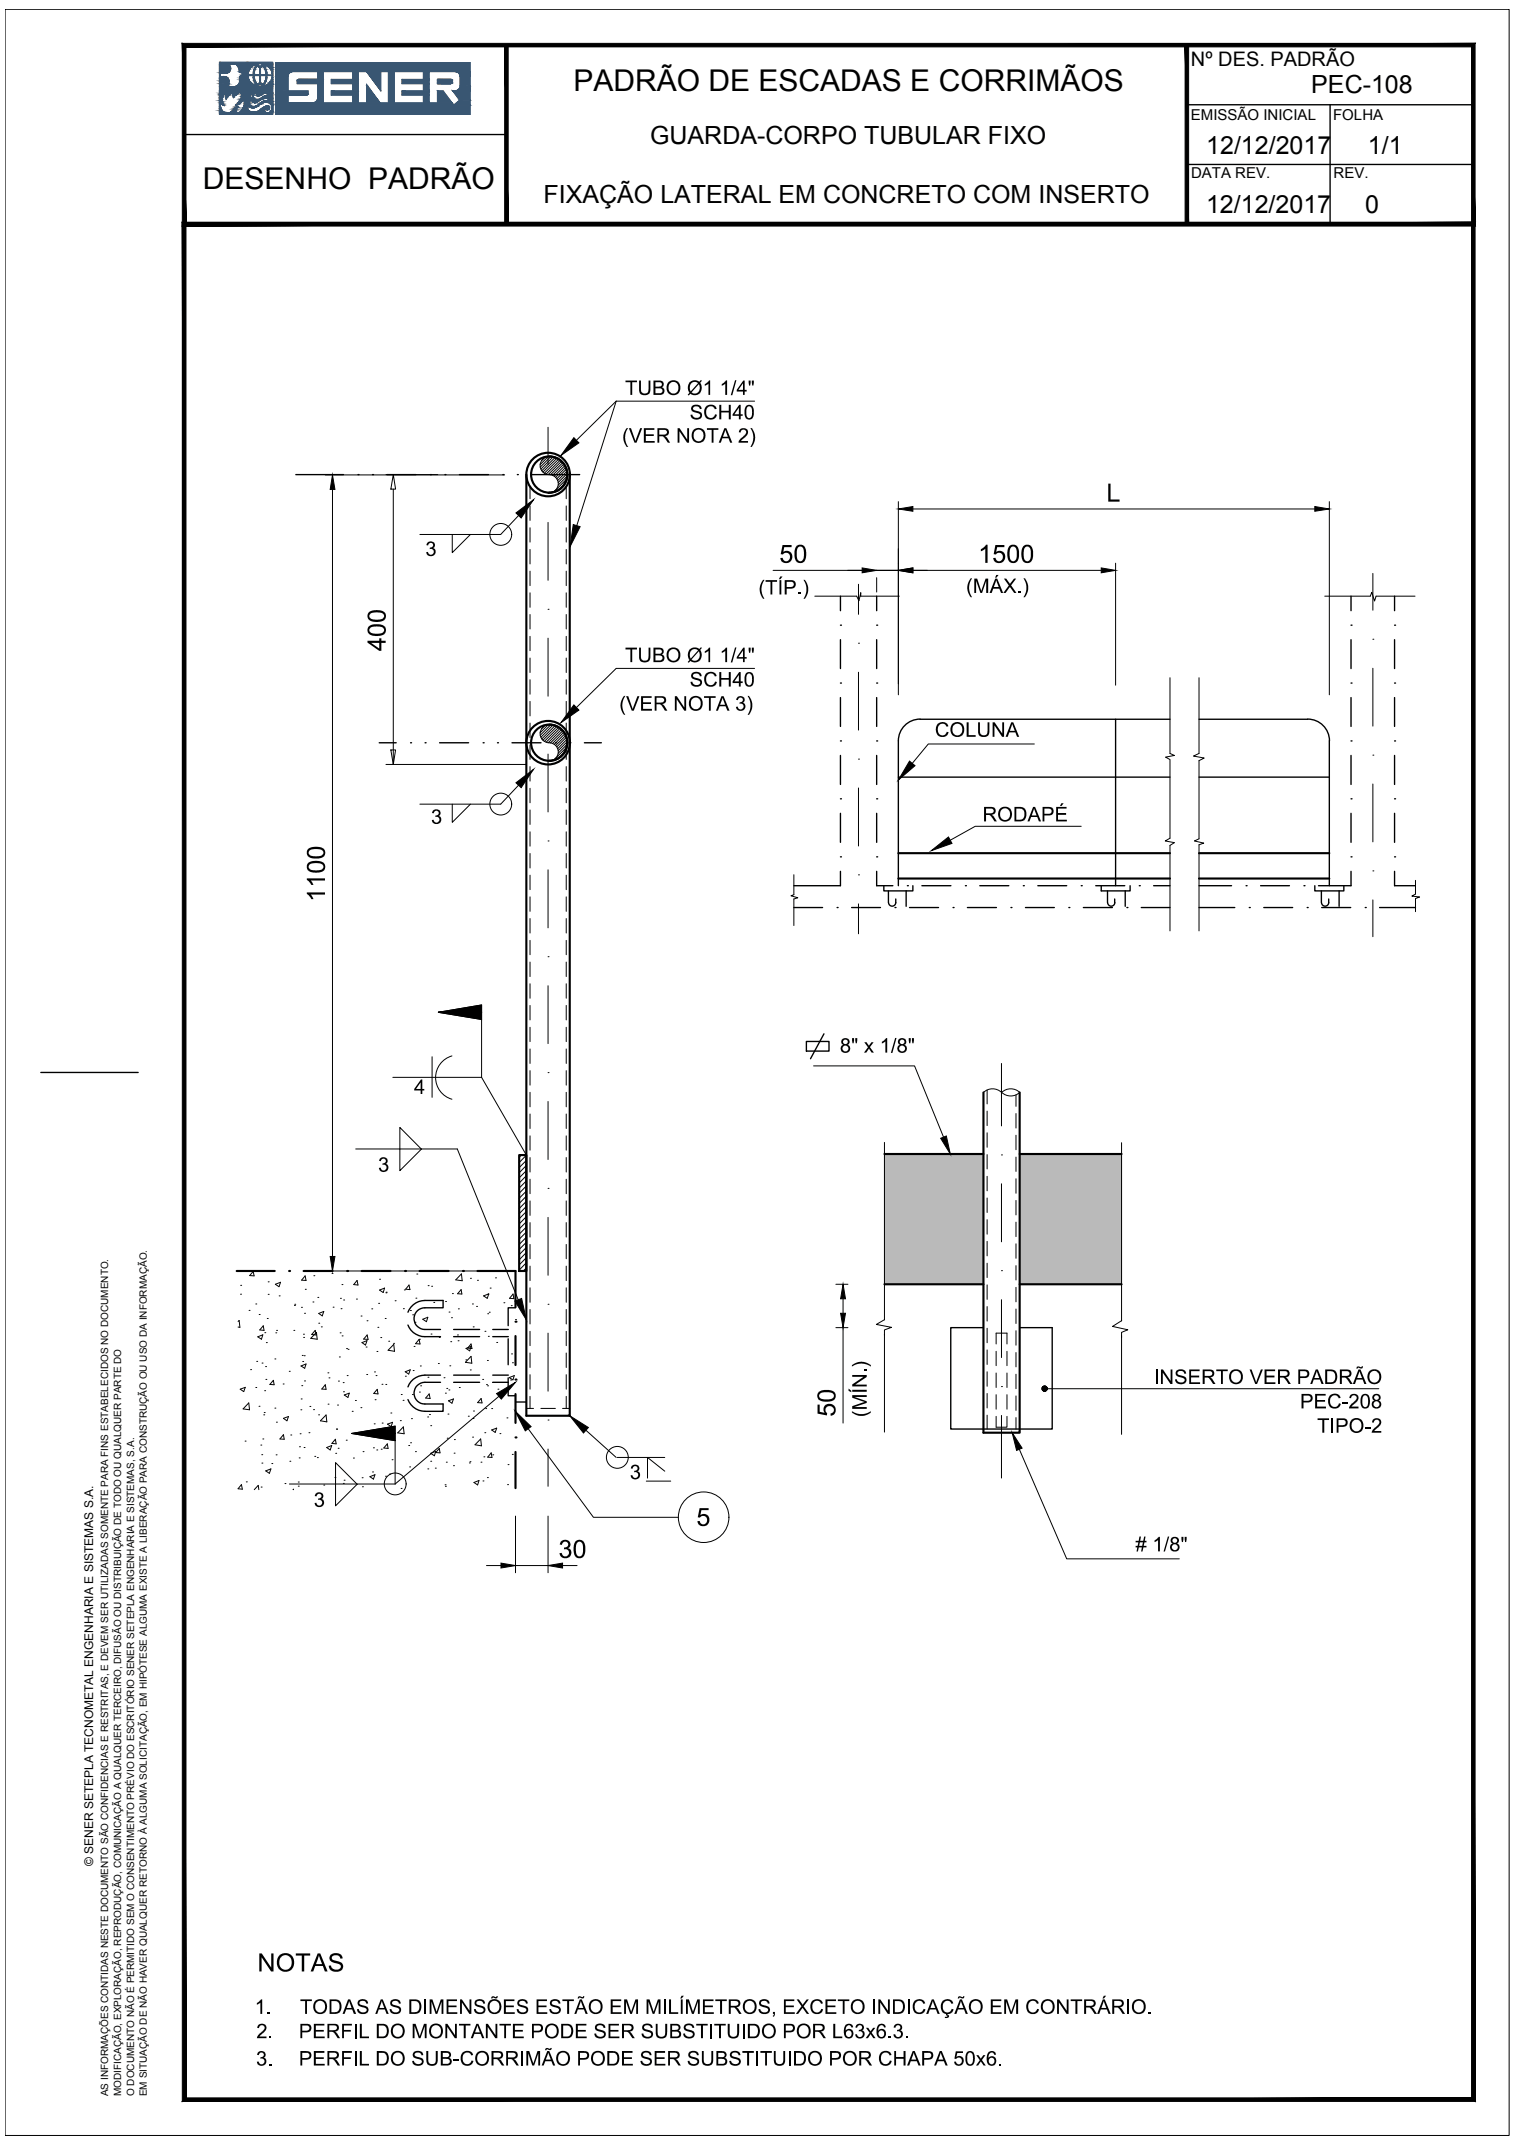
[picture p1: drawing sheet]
<svg xmlns="http://www.w3.org/2000/svg" width="210mm" height="297mm" viewBox="0 0 210 297" stroke-linecap="round" stroke-linejoin="round" font-family="sans-serif">
<defs><g id="words">
<g font-size="4.2">
<text x="79.4" y="12.6">PADRÃO DE ESCADAS E CORRIMÃOS</text>
<text x="28.1" y="26.2">DESENHO PADRÃO</text>
</g>
<g font-size="3.9">
<text x="153.3" y="69.5">L</text>
<text x="108" y="78">50</text>
<text x="135.5" y="78">1500</text>
<text x="53.4" y="90.3" transform="rotate(-90 53.4 90.3)">400</text>
<text x="45" y="125" transform="rotate(-90 45 125)">1100</text>
<text x="115.7" y="196.4" transform="rotate(-90 115.7 196.4)">50</text>
<text x="77.4" y="215.9">30</text>
<text x="96.5" y="211.5">5</text>
<text x="35.7" y="273.3">NOTAS</text>
</g>
<g font-size="3.5">
<text x="181.7" y="13">PEC-108</text>
<text x="90.1" y="20">GUARDA-CORPO TUBULAR FIXO</text>
<text x="167.1" y="21.4">12/12/2017</text>
<text x="189.5" y="21.3">1/1</text>
<text x="75.3" y="28.2">FIXAÇÃO LATERAL EM CONCRETO COM INSERTO</text>
<text x="167.1" y="29.6">12/12/2017</text>
<text x="189.2" y="29.5">0</text>
</g>
<g font-size="3.1">
<text x="86.6" y="54.7">TUBO Ø1 1/4&quot;</text>
<text x="95.6" y="58.1">SCH40</text>
<text x="86.2" y="61.4">(VER NOTA 2)</text>
<text x="58.9" y="77.1">3</text>
<text x="105.1" y="82.4">(TÍP.)</text>
<text x="133.8" y="82.2">(MÁX.)</text>
<text x="86.6" y="91.8">TUBO Ø1 1/4&quot;</text>
<text x="95.6" y="95.2">SCH40</text>
<text x="85.8" y="98.5">(VER NOTA 3)</text>
<text x="129.5" y="102.1">COLUNA</text>
<text x="136.1" y="113.9">RODAPÉ</text>
<text x="59.7" y="114.2">3</text>
<text x="116.4" y="145.9">8&quot; x 1/8&quot;</text>
<text x="57.4" y="151.6">4</text>
<text x="52.4" y="162.4">3</text>
<text x="159.9" y="191.8">INSERTO VER PADRÃO</text>
<text x="120.1" y="196.4" transform="rotate(-90 120.1 196.4)">(MÍN.)</text>
<text x="180.1" y="195.2">PEC-208</text>
<text x="182.6" y="198.6">TIPO-2</text>
<text x="43.5" y="208.9">3</text>
<text x="87.3" y="205">3</text>
<text x="157.3" y="215"># 1/8&quot;</text>
<text x="35.3" y="279.1">1.</text>
<text x="41.6" y="279.1">TODAS AS DIMENSÕES ESTÃO EM MILÍMETROS, EXCETO INDICAÇÃO EM CONTRÁRIO.</text>
<text x="35.5" y="286.3">3.</text>
<text x="35.5" y="282.5">2.</text>
<text x="41.4" y="282.5">PERFIL DO MONTANTE PODE SER SUBSTITUIDO POR L63x6.3.</text>
<text x="41.4" y="286.3">PERFIL DO SUB-CORRIMÃO PODE SER SUBSTITUIDO POR CHAPA 50x6.</text>
</g>
<text font-size="2.8" x="165" y="9.1">Nº DES. PADRÃO</text>
<g font-size="2.1">
<text x="165" y="16.6">EMISSÃO INICIAL</text>
<text x="184.7" y="16.6">FOLHA</text>
<text x="165" y="24.7">DATA REV.</text>
<text x="184.8" y="24.6">REV.</text>
</g>
<text font-size="1.7" x="12.9" y="258.7" transform="rotate(-90 12.9 258.7)">© SENER SETEPLA TECNOMETAL ENGENHARIA E SISTEMAS S.A.</text>
<g font-size="1.4">
<text x="15" y="290.6" transform="rotate(-90 15 290.6)">AS INFORMAÇÕES CONTIDAS NESTE DOCUMENTO SÃO CONFIDENCIAS E RESTRITAS, E DEVEM SER UTILIZADAS SOMENTE PARA FINS ESTABELECIDOS NO DOCUMENTO.</text>
<text x="16.8" y="290.6" transform="rotate(-90 16.8 290.6)">MODIFICAÇÃO, EXPLORAÇÃO, REPRODUÇÃO, COMUNICAÇÃO A QUALQUER TERCEIRO, DIFUSÃO OU DISTRIBUIÇÃO DE TODO OU QUALQUER PARTE DO</text>
<text x="18.6" y="290.6" transform="rotate(-90 18.6 290.6)">O DOCUMENTO NÃO É PERMITIDO SEM O CONSENTIMENTO PRÉVIO DO ESCRITÓRIO SENER SETEPLA ENGENHARIA E SISTEMAS, S.A.</text>
<text x="20.3" y="290.6" transform="rotate(-90 20.3 290.6)">EM SITUAÇÃO DE NÃO HAVER QUALQUER RETORNO À ALGUMA SOLICITAÇÃO, EM HIPÓTESE ALGUMA EXISTE A LIBERAÇÃO PARA CONSTRUÇÃO OU USO DA INFORMAÇÃO.</text>
</g>
</g></defs>
<!-- layer: 0 -->
<g fill="#bababa" stroke="#bababa" stroke-width=".14">
<path d="M141.3 160l14.1 18v-18zM141.3 160l14.1 18h-14.1z"/>
<path d="M122.5 160l13.8 18v-18zM122.5 160l13.8 18h-13.8z"/>
</g>
<!-- layer: R-SIMB -->
<g fill="none" stroke="#000" stroke-width=".14">
<path d="M75.9 59.2v5.2M85.4 55.6h19.1M85.4 55.6l-5.5 5.4M85.4 55.6l-5.5 17.3M71.8 71.5l-2.4 2.6M73.4 67.5v1.6M73.4 70.1v2M73.4 73.2v1.9M73.4 76.2v2M73.4 79.2v2M75.4 63.5l-.4 .4M75.9 68.4h.1"/>
<path d="M75.9 72.4v8M76 63.3l-1.2 1.1M76.1 63.3a1.26 1.26 0 0 0-1.3 1.2 1.26 1.26 0 0 0 1.3 1.3 1.26 1.26 0 0 1 1.3 1.2 1.26 1.26 0 0 1-1.3 1.3M76.3 65.8h.1M76.3 68.3h.1M76.3 63.3l-1.4 1.4M76.6 63.4l-1.7 1.6M76.9 63.4l-1.8 1.9M77.2 63.5l-2 1.9M77.4 65.8l-.4 .4M77.4 63.6l-2 2M77.6 63.8l-1.9 1.9"/>
<path d="M77.8 63.9l-1.8 1.9M78 64.1l-1.7 1.7M78.1 64.3l-1.6 1.6M78.3 64.5l-1.5 1.5M78.3 67l-1 1M78.4 64.8l-1 1M78.5 67.5v1.6M78.5 70.1v2M78.5 73.2v1.9M78.5 76.2v2M78.5 79.2v2M78.5 65l-1.4 1.4"/>
<path d="M78.5 66.4l-1.8 1.8M78.6 65.3l-1.3 1.3M78.6 65.6l-1.3 1.3M78.6 66l-1.3 1.2M190.2 79.5v5.1M73.4 82.2v2M73.4 85.2v2M73.4 88.2v2M73.4 91.2v2M73.4 94.2v2M73.4 97.2v2M75.9 84.5h.1"/>
<path d="M75.9 88.5v8M78.5 82.2v2M78.5 85.2v2M78.5 88.2v2M78.5 91.2v2M78.5 94.2v2M78.5 97.2v2M104.5 92.6h-19.1l-5.5 5.5M112.9 82.6h5.8l.3 .7 .3-1.2v.5h5.3M118.9 89.2h.1M118.9 81v4.2M118.9 93.2v8"/>
<path d="M162.1 93.9v10.5l.6 .3-1.2 .2 .6 .4M166.1 93.9v10.5l-.7 .4 1.4 .3-.7 .3v10.9l-.6 .3 1.3 .3-.7 .2v11.9M183.5 82.6h6.4l.2-.5 .3 1.2 .3-.7h5.4M190.2 88.6h.1M190.2 92.6v8M71.8 108.8l-2.4 2.7M73.4 100.2v2M73.4 103.3v2M73.4 106.3v2M73.4 109.3v2M73.4 112.3v2M73.4 115.3v2"/>
<path d="M73.4 118.3v2M75.4 100.6l-.4 .4M75.9 100.5h.1M75.9 116.6h.1M75.9 104.5v8M76 100.5l-1.2 1.1M76.1 100.4a1.26 1.26 0 0 0-1.3 1.3 1.26 1.26 0 0 0 1.3 1.3 1.26 1.26 0 0 1 1.3 1.2 1.26 1.26 0 0 1-1.3 1.3M76.3 103h.1M76.3 105.5h.1M76.3 100.5l-1.4 1.4M76.6 100.5l-1.7 1.7M76.9 100.6l-1.8 1.8"/>
<path d="M77.2 100.7l-2 1.9M77.4 103l-.4 .3M77.4 100.8l-2 2M77.6 100.9l-1.9 2M77.8 101.1l-1.8 1.9M78 101.3l-1.7 1.7M78.1 101.5l-1.6 1.6M78.3 101.7l-1.5 1.5M78.3 104.2l-1 1M78.4 101.9l-1 1.1M78.5 100.2v2M78.5 103.3v2"/>
<path d="M78.5 106.3v2M78.5 109.3v2M78.5 112.3v2M78.5 115.3v2M78.5 118.3v2M78.5 102.2l-1.4 1.3M78.5 103.6l-1.8 1.8M78.6 102.5l-1.3 1.3M78.6 102.8l-1.3 1.3M78.6 103.1l-1.3 1.3M118.9 105.2h.1M118.9 109.2v8.1"/>
<path d="M143.3 103.1h-14.7l-2.2 2.7M149.8 114.5h-14.7l-3.4 2M162.1 105.3v10.9l-.7 .4 1.3 .2-.6 .4v11.8M190.2 104.7h.1M190.2 108.7v8M73.4 121.3v2M73.4 124.3v2M73.4 127.3v2M73.4 130.3v2M73.4 133.4v2M73.4 136.4v2M73.4 139.4v2"/>
<path d="M75.9 132.6h.1M75.9 120.6v8M75.9 136.6v8.1M78.5 121.3v2M78.5 124.3v2M78.5 127.3v2M78.5 130.3v2M78.5 133.4v2M78.5 136.4v2M78.5 139.4v2M110 121.2v2.8l-.4 .2 .9 .2-.5 .2v3.7M118.9 121.3h.1"/>
<path d="M118.9 125.3v4.1M190.2 120.7h.1M190.2 124.7v5.1M196.1 122v1.9l-.5 .3 1.1 .1-.6 .2v1.9M49.3 159.3h14.1l8.4 20.9M54.4 149.3h12.3M55.4 159.3v3l3-3M55.4 159.3v-3l3 3M59.9 146.5v5.6M62.6 146.4a3.1 3.1 0 0 0-2.2 3 3.1 3.1 0 0 0 2.2 3M66.7 141.3l-6-1 6-1v10M66.7 149.3l6.2 10.8"/>
<path d="M73.4 142.4v2M73.4 145.4v2M73.4 148.4v2M73.4 151.4v2M73.4 154.4v2M73.4 157.4v2M75.9 148.7h.1M75.9 152.7v8M78.5 142.4v2M78.5 145.4v2M78.5 148.4v2M78.5 151.4v2"/>
<path d="M78.5 154.4v2M78.5 157.4v2M112.7 147.7h14l4 9.9M122.5 158.3v24.6M136.3 151.4a1.81 1.81 0 0 1 2.5 0M136.8 151.1v1.9M136.8 154v2M136.8 157v2M138.8 147.4v8.7M138.8 151.4a1.81 1.81 0 0 1 2.5 0M138.8 151.4a1.81 1.81 0 0 0 2.5 0M140.8 151.8v1.6"/>
<path d="M140.8 154.3v2.1M140.8 157.4v2M155.4 158.4v24.7M72.2 160.1l-.3 .3M72.9 160.1l-1 1M72.9 160.8l-1 1M72.9 161.5l-1 1.1M72.9 162.3l-1 1M72.9 163l-1 1M72.9 163.7l-1 1M72.9 164.4l-1 1M72.9 165.1l-1 1"/>
<path d="M72.9 165.8l-1 1M72.9 166.5l-1 1M72.9 167.2l-1 1M72.9 167.9l-1 1M72.9 168.6l-1 1.1M72.9 169.4l-1 .9M72.9 170.1l-1 1M72.9 170.8l-1 1M72.9 171.5l-1 1M72.9 172.2l-1 1M72.9 172.9l-1 1M72.9 173.6l-1 1"/>
<path d="M72.9 174.3l-1 1M72.9 175l-1 1M72.9 175.7l-.4 .5M73.4 160.4v2.1M73.4 163.4v2.1M73.4 166.5v2M73.4 169.5v2M73.4 172.5v2M73.4 175.5v2M73.4 178.5v2M75.9 164.7h.1M75.9 168.7v8.1"/>
<path d="M78.5 160.4v2.1M78.5 163.4v2.1M78.5 166.5v2M78.5 169.5v2M78.5 172.5v2M78.5 175.5v2M78.5 178.5v2M136.8 160v2M136.8 163v2.1M136.8 166.1v2M136.8 169.1v2M136.8 172.1v2"/>
<path d="M136.8 175.1v2M136.8 178.1v2M138.8 160.1h.1M138.8 176.1h.1M138.8 164.1v8M140.8 160.4v2M140.8 163.4v2M140.8 166.4v2M140.8 169.4v2M140.8 172.4v2M140.8 175.4v2M140.8 178.4v2"/>
<path d="M69.1 193.5l-14.4 12.2M72.9 195.2h1M73.2 198l9 12.3h11.8M73.4 181.5v2M73.4 184.5v2M73.4 187.5v2M73.4 190.5v2.1M73.4 193.5v1.7M74.9 195.2h2M75.9 180.8h.1M75.9 196.8h.1M75.9 184.8v8"/>
<path d="M77.9 195.2h1M78.5 181.5v2M78.5 184.5v2M78.5 187.5v2M78.5 190.5v2.1M78.5 193.5v1.7M81.2 198.2l4.2 3.8M122.5 182.9l-1.1 .7 2.1 .4-1 .3v.8M122.5 184.9v13.6M136.8 181.1v2M136.8 184.1v2M136.8 187.1v2"/>
<path d="M136.8 190.1v2.1M136.8 193.1v2.1M136.8 196.2v1.9M138 196.3v1.5h1.5v-1.5M138 186.3v-1.5h1.5v1.5M138 187.3v2M138 190.3v2M138 193.3v2M138.8 192.2h.1M138.8 180.1v8.1M138.8 196.2v8.7M139.5 187.3v2"/>
<path d="M139.5 190.3v2M139.5 193.3v2M140.8 181.4v2.1M140.8 184.4v2.1M140.8 187.5v2M140.8 190.5v2M140.8 193.5v2M140.8 196.5v1.6M155.4 185.1v13.7M155.4 183l-1.3 .9 2.2 .4-.9 .4v.7M75.9 200.9v5.1M85.5 202h6.6"/>
<path d="M89.5 205.3h3.4M89.7 202v2.9v-2.9l2.4 1.9M141.2 200.9l6.6 15.2h15.6"/>
<circle cx="85.5" cy="202" r="1.51"/>
<circle cx="97.5" cy="210.3" r="3.5"/>
</g>
<!-- layer: R-VIST3 -->
<g fill="none" stroke="#000" stroke-width=".3">
<path d="M72.9 65.8v130.4h6v-130.4M76.1 63.3a2.51 2.51 0 0 1 2.5 2.5 2.51 2.51 0 0 1-2.5 2.5M76.1 100.4a2.51 2.51 0 0 1 2.5 2.5 2.51 2.51 0 0 1-2.5 2.6M124.5 118.3h37.6M166.1 118.3h18.1M124.5 121.8h37.6M166.1 121.8h18.1M136.3 151.4v47.2h5v-47.2M32.8 176.2h5.3M40.1 176.2h.1M42.1 176.2h4M48.1 176.2h.1"/>
<path d="M50.1 176.2h4M56.1 176.2h.1M58.1 176.2h4.1M64.1 176.2h.1M66.2 176.2h5.2v5M71.4 183.2h.1M71.4 191.2h.1M71.4 199.2h.1M71.4 185.2v4M71.4 193.2v4M71.4 201.3v5"/>
<circle cx="75.9" cy="65.8" r="3"/>
<circle cx="76.1" cy="65.8" r="2.51"/>
<circle cx="75.9" cy="102.9" r="3"/>
<circle cx="76.1" cy="102.9" r="2.51"/>
</g>
<!-- layer: R-SIMB1 -->
<g fill="none" stroke="#000" stroke-width=".19">
<path d="M41 65.8h6.6M49.6 65.8h.1M51.6 65.8h.1M53.6 65.8h4M59.6 65.8h.1M61.6 65.8h.1M63.7 65.8h4M69.7 65.8h.1M71.7 65.8h.1M73.7 65.8h6.6M52.5 103h2.4M56.9 103h.1"/>
<path d="M58.9 103h.1M60.9 103h4M66.9 103h.1M68.9 103h.1M70.9 103h4.1M77 103h.1M79 103h.1M81 103h2.3M111.7 144.4h3.2v1.3h-3.2z"/>
</g>
<!-- layer: R-VIST1 -->
<g fill="none" stroke="#000" stroke-width=".14">
<path d="M58.2 74.1h11.2M62.7 74.1v2.5l2.5-2.5M58.2 111.5h11.2M62.7 111.5v2.5l2.5-2.5M33.3 179.4h.1M33.3 178.2h.1M35.1 176.2l.1 .6h-.6zM36.3 176.2h.1M37.2 179.4h.1M37.2 177.7h.1M38.1 178l.8-.3-.2 .7zM38.7 179.6h.1"/>
<path d="M42.3 176.8l.1 .7-.6-.1zM42.3 178.7h.1M43.5 176.8h.1M44 179.8h.1M46 176.5h.1M47.2 180h.1M47.4 178.1h.1M49.5 177.5l.1 .6h-.6zM52.6 177.3h.1M52.6 178.8l.7-.3-.2 .7zM53.5 179.2h.1M53.5 179.1h.1"/>
<path d="M56 178.8h.1M56.7 178.1l.1 .7-.6-.1zM57.6 179.9h.1M57.7 176.6h.1M59.3 178.2h.1M59.8 178.3h.1M62.7 179.3h.1M63.9 178.8l.1 .6-.6-.1zM63.9 176.6l.1 .9-.9-.1zM65.2 177.2h.1M66.2 177.5h.1M67 179.6l.7-.3-.2 .7z"/>
<path d="M67.6 179.4h.1M67.9 178.5h.1M68.7 177.1h.1M71 176.2h.1M71.1 179.4l.1 .6h-.6zM33 183.2l.1-.2 .1 1-.2-.1M33.3 192.6l.7-.3-.2 .6zM34 199.7h.1M34.5 194.5l.1 .9-.9-.1zM34.5 181.6h.1M34.7 189.8h.1M35.4 192.3h.1"/>
<path d="M35.4 180.7h.1M35.6 188.7h.1M35.7 185.3l.7-.3-.2 .6zM35.9 194.9h.1M35.9 182.2h.1M36.3 188.9h.1M36.4 199.5h.1M36.5 183.8l.1 .6-.6-.1zM36.5 196.1h.1M36.6 195.8h.1M36.7 192.8h.1M36.7 184.7h.1"/>
<path d="M36.8 189.4h.1M36.8 191.2h.1M36.9 186.1h.1M37 182.8h.1M37.9 191.3l.1 .6h-.6zM38.1 188.4h.1M38.1 195.2h.1M38.2 184.7h.1M38.3 197.1h.1M38.3 184.4h.1M39.2 191.8h.1M39.3 198.9l.1 .6h-.6z"/>
<path d="M39.3 196.6l.7-.3-.2 .6zM40.1 190.1h.1M40.3 198.9h.1M40.7 184.4h.1M40.8 181h.1M40.8 180.8h.1M41.6 198.7h.1M41.7 195.4h.1M41.7 189.3l.7-.2-.2 .6zM41.7 193.9h.1M41.8 181.2h.1M41.8 192.1h.1"/>
<path d="M41.9 187.9h.1M41.9 188.7h.1M42 184.9h.1M42.1 185.4h.1M42.1 187.9h.1M42.2 182h.1M42.2 191.4h.1M42.8 198.6h.1M42.9 194.9h.1M43.4 180.5h.1M43.4 195.4h.1M43.7 184.4l.1 .6h-.6z"/>
<path d="M43.8 184.7l.1 .9-.8-.1zM44.1 196.1h.1M44.2 183.4h.1M44.2 182.1l.7-.3-.3 .6zM44.5 183.9h.1M45.1 191.9l.1 .7-.6-.1zM45.2 196.1l.1 1-.9-.2zM45.4 190.3h.1M45.5 194.6h.1M45.6 191h.1M46.2 181.2h.1M46.5 199.5l.1 .6h-.6z"/>
<path d="M46.6 198.1h.1M46.8 194.8h.1M46.9 191.4h.1M47 188.1h.1M47.1 184.7h.1M47.3 181.4h.1M47.4 185.2h.1M47.5 191.6h.1M47.6 192.9h.1M47.6 180.2h.1M47.7 193.4l.7-.3-.2 .6zM48 199.6h.1"/>
<path d="M48 186.9h.1M48.1 190.7h.1M48.2 187h.1M48.8 195.6h.1M49.2 194.1h.1M49.4 180.1h.1M50 195.1h.1M50 182.4h.1M50.2 186.1l.6-.3-.2 .6zM50.7 186.7h.1M50.8 190.5h.1M50.8 183.1h.1"/>
<path d="M50.9 185l.1 .7-.6-.1zM51.5 181.4h.1M51.8 197.4h.1M51.9 190.2h.1M52 194h.1M52.1 190.7h.1M52.2 187.3h.1M52.3 192.6l.1 .6-.6-.1zM52.4 184h.1M52.5 180.7h.1M52.8 185.4h.1M52.9 191.9h.1"/>
<path d="M52.9 197.3h.1M53.4 182.8h.1M53.5 191.9h.1M53.7 197.4l.7-.3-.2 .6zM53.8 198.6h.1M53.9 185.9h.1M54.2 195.9h.1M54.5 186.2h.1M54.6 186.4l.1 .9-.9-.1zM54.7 199.7l-6-1 6-1v8h-14.6M54.7 180.3h.1M55.5 196.9h.1"/>
<path d="M55.6 193.3h.1M55.8 194.1h.1M55.9 181.4h.1M55.9 197.8l.1 .9-.9-.1zM56.1 190.1l.7-.2-.2 .6zM56.2 190.8h.1M56.9 181.7h.1M56.9 200h.1M57 196.6h.1M57.1 193.3h.1M57.2 182.2h.1M57.2 190h.1"/>
<path d="M57.4 186.6h.1M57.5 183.3h.1M58.1 185.7l.1 .6-.6-.1zM58.1 193h.1M58.1 185.6h.1M58.2 189.3h.1M58.3 192.1h.1M58.6 182.9l.7-.3-.2 .6zM59.3 196.4h.1M59.3 190.9h.1M59.5 193.2l.1 .6h-.6zM59.5 196.1h.1"/>
<path d="M59.7 197.6h.1M59.7 184.9h.1M60.1 180.5h.1M60.7 189h.1M60.9 185.4h.1M61.5 191h.1M61.7 193.1h.1M61.7 180.4h.1M61.9 192.4h.1M62 199.3h.1M62.1 196h.1M62.1 194.2l.7-.3-.2 .6z"/>
<path d="M62.2 192.7h.1M62.2 181.9h.1M62.3 189.3h.1M62.4 186h.1M62.6 182.6h.1M63 199.5h.1M63.4 185h.1M63.5 185.8h.1M63.5 181.4h.1M63.6 192.3h.1M64.5 188.5h.1M64.6 186.9l.7-.3-.2 .6z"/>
<path d="M64.9 196.3h.1M65.2 189.9h.1M65.3 186.3l.1 .6h-.6zM65.3 188l.1 1-.9-.2zM65.5 180.7h.1M65.5 199.2h.1M65.5 196.6h.1M65.6 183.9h.1M65.6 195.6h.1M66 181.1h.1M66.6 199.5l.1 .9-.9-.1zM66.7 193.8l.1 .7-.6-.1z"/>
<path d="M66.9 191.2h.1M67.2 198.6h.1M67.2 184.5h.1M67.3 195.2h.1M67.4 191.9h.1M67.5 188.6h.1M67.5 192.1h.1M67.6 182.1h.1M67.7 185.2h.1M67.8 181.9h.1M68.1 195.2h.1M68.1 198.2l.7-.2-.2 .5z"/>
<path d="M68.2 191.6h.1M68.8 186.1h.1M69 192.6h.1M69.3 198.7h.1M69.8 180.6h.1M70.2 196.5h.1M70.6 190.9l.7-.2-.2 .6zM70.7 191.3h.1M70.8 181h.1M70.9 187.7h.1M71 188.9h.1M71.4 195.6h.1"/>
<path d="M71.4 182.9h.1M33.5 205.8l.1 .6h-.6zM34.1 205.4h.1M35.2 206.5l.6-.6 .1 .6M36.1 200.3h.1M36.2 206.1h.1M36.3 201.6h.1M36.3 202.8h.1M36.8 203.9l.7-.3-.2 .6zM37.7 202.9h.1M38.3 201.7h.1M39.5 205.6h.1"/>
<path d="M40.2 202.5h.1M40.6 206.5h.1M41.3 205.4h.1M41.3 206h.1M41.5 202.1h.1M41.5 200.5h.1M42.1 200.6h.1M43.6 201.9h.1M44 202h.1M45.3 200.6l.7-.2-.3 .6zM46.4 204.8h.1M46.5 205.7v3l3-3"/>
<path d="M46.5 205.7v-3l3 3M46.5 201.4h.1M46.8 200.7h.1M47.6 205.6h.1M47.7 205.2h.1M49 202.1h.1M50.2 204.8h.1M50.2 206.1h.1M50.3 201.2h.1M51.3 204.7l.7-.3-.3 .6zM51.6 204h.1M51.7 200.7h.1"/>
<path d="M52.2 201h.1M52.8 200.9h.1M53.4 204.6h.1M53.7 200.1l.1 .7-.6-.1zM54 204.3h.1M54.3 202.3h.1M55.6 206.3h.1M56.6 200.4h.1M56.8 203.3h.1M57.6 201.2h.1M59.3 203.6h.1M59.7 202.5h.1"/>
<path d="M59.7 201.4l.7-.2-.2 .6zM60.3 203.5h.1M60.9 200.8l.1 .6-.6-.1zM61.7 205.8h.1M61.7 206h.1M61.8 202.7h.1M62.8 203.2h.1M62.9 201.4h.1M65 202.8h.1M65.1 202.6h.1M65.7 205.5l.7-.3-.2 .6zM66.6 202.7h.1"/>
<path d="M66.9 205.3h.1M67 201.9h.1M67.5 204.8h.1M68.1 201.4l.1 .6h-.6zM68.3 201.7h.1M70.3 205.8h.1M70.4 203h.1M71 201.6h.1"/>
<circle cx="69.4" cy="74.1" r="1.51"/>
<circle cx="69.4" cy="111.5" r="1.51"/>
<circle cx="54.8" cy="205.7" r="1.51"/>
</g>
<!-- layer: R-SIMB -->
<g fill="#000" stroke="#000" stroke-width=".14">
<path d="M71.5 71.1l2.4-1.8-1.7 2.5zM79.5 60.7l.7 .7-2.5 1.7zM79.4 72.7l1 .3-1.4 2.7zM79.5 97.7l.7 .7-2.5 1.8zM71.5 108.5l2.4-1.9-1.7 2.6zM126 105.5l.8 .6-2.3 2zM129 117.9l2.4-1.9 .5 .9zM130.3 157.8l.8-.3 .6 2.5zM71.3 180.3l1-.3 .6 2.9zM68.8 193.2l2.6-1.6-1.9 2.3zM71.4 195.6l2.2 2.1-.8 .6zM78.9 196.2l2.6 1.7-.7 .7z"/>
<path d="M140.2 198.6l1.4 2.1-.7 .3z"/>
<path d="M60.7 140.3l6-1v1zM60.7 140.3l6 1v-1z"/>
<path d="M48.7 198.7l6-1v1zM48.7 198.7l6 1v-1z"/>
</g>
<!-- layer: R-VIST2 -->
<g fill="none" stroke="#000" stroke-width=".19">
<path d="M116.4 86.7h.1M116.4 94.7h.1M116.4 82.6v2M116.4 88.7v4M116.4 96.7v4M121.5 86.7h.1M121.5 94.7h.1M121.5 82.6v2M121.5 88.7v4M121.5 96.7v4M127.5 99.7h34.6M127.5 99.7a3 3 0 0 0-3 3v20.1"/>
<path d="M154.6 99.7v23.1M166.1 99.7h15.1a3 3 0 0 1 3 3M187.2 86.7h.1M187.2 94.7h.1M187.2 82.6v2M187.2 88.7v4M187.2 96.7v4M193.2 86.7h.1M193.2 94.7h.1M193.2 82.6v2M193.2 88.7v4M193.2 96.7v4"/>
<path d="M116.4 102.7h.1M116.4 110.7h.1M116.4 118.8h.1M116.4 104.7v4M116.4 112.7v4.1M121.5 102.7h.1M121.5 110.7h.1M121.5 118.8h.1M121.5 104.7v4M121.5 112.7v4.1M124.5 107.7h37.6M166.1 107.7h18.1"/>
<path d="M184.2 102.7v20.1M187.2 102.7h.1M187.2 110.7h.1M187.2 118.8h.1M187.2 104.7v4M187.2 112.7v4.1M193.2 102.7h.1M193.2 110.7h.1M193.2 118.8h.1M193.2 104.7v4M193.2 112.7v4.1M110 125.8h4"/>
<path d="M116 125.8h.1M116.4 120.8v2h-6.4M118 125.8h4M121.5 120.8v2h2.2M122.5 122.8v.7h4v-.7M123.1 123.5v1.6M124 125.8h.1M124.1 124.6v.5a.5 .5 0 0 1-.5 .5 .5 .5 0 0 1-.5-.5M125.5 123.5v2.1M125.7 122.8h.1M126 125.8h4M127.7 122.8h4"/>
<path d="M132 125.8h.1M133.8 122.8h.1M134 125.8h4.1M135.7 122.8h4.1M140.1 125.8h.1M141.8 122.8h.1M142.1 125.8h4M143.8 122.8h4M148.1 125.8h.1M149.8 122.8h.1M150.1 125.8h4M151.8 122.8h4"/>
<path d="M152.6 122.8v.7h4v-.7M153.4 123.5v1.6M154.4 124.6l.1 .5a.5 .5 0 0 1-.5 .5 .5 .5 0 0 1-.5-.5M155.9 123.5v2.1M156.1 125.8h.1M157.8 122.8h.1M158.1 125.8h4M159.8 122.8h2.3M166.1 122.8h4.5M166.1 125.8h5M172.6 122.8h.1M173.1 125.8h.1"/>
<path d="M174.7 122.8h4M175.1 125.8h4M180.7 122.8h.1M181.1 125.8h.1M182.2 122.8v.7h4v-.7M183.1 123.5v1.6M183.1 125.8h4M184.1 124.6v.5a.5 .5 0 0 1-.5 .5 .5 .5 0 0 1-.5-.5M185.5 123.5v2.1M187.2 120.8v2h-4.5M189.2 125.8h.1M191.1 125.8h5"/>
<path d="M193.2 120.8v2h2.9M56.5 181.9a2.54 2.54 0 0 1 2.4-1.6h2.5v1h-2.5a1.5 1.5 0 0 0-1.5 1.5 1.5 1.5 0 0 0 1.5 1.5h2.1M56.5 183.7a2.49 2.49 0 0 0 2.4 1.6h2.1M61 191.6h-2.1a1.5 1.5 0 0 0-1.5 1.5 1.5 1.5 0 0 0 1.5 1.5h2.5v1h-2.5a2.53 2.53 0 0 1-2.4-1.6M61 190.6h-2.1a2.53 2.53 0 0 0-2.4 1.6M62.9 185.3h3.5M62.9 184.3h3.5M62.9 191.6h3.5M62.9 190.6h3.5M68.3 185.3h2.1M68.3 184.3h2.1M68.3 191.6h2.1"/>
<path d="M68.3 190.6h2.1M70.4 191v2.5h1M70.4 185.6v3.6M71.4 181.3h-1v2.4M71.4 194.3h1.5M136.3 184h-4.6v14.1h14.1v-14.1h-4.5"/>
</g>
<!-- layer: R-TXT5 -->
<path d="M122.5 160h13.8M141.3 160h14.1M71.9 160.1h1v16.1h-1zM122.5 178h13.8M141.3 178h14.1" fill="none" stroke="#000" stroke-width=".3"/>
<!-- layer: R-DIM -->
<g fill="none" stroke="#000" stroke-width=".14">
<path d="M45.1 65.8h24.8M46.1 67.8v106.4M53.5 65.8h7.1M54.5 65.8l.3 2h-.6zM54.5 67.8v38.2M107.1 79.1h14.4M121.5 79.1h3h-3M124.5 69.5v26.8M126.5 79.1h26.1M126.5 70.5h55.7M154.6 78.1v16.9M184.2 69.5v26.8"/>
<path d="M121.5 80.1v2M53.5 106h19.4M54.2 103.9h.6l-.3 2.1zM45.1 176.2h25.3M115.8 178h1.7M115.8 184h1.7M116.8 180v2M116.8 184v13.3M67.4 217h2M71.4 210.1v7.9M71.4 217h4.5M75.9 210.1v7.9"/>
</g>
<path d="M46.1 65.8l.3 2h-.7zM119.5 78.7l2 .4-2 .3zM124.5 79.1l2-.4v.7zM124.5 70.5l2-.3v.7zM152.6 78.7l2 .4-2 .3zM182.2 70.2l2 .3-2 .4zM45.7 174.2h.7l-.3 2zM116.5 182h.6l-.3 2zM116.8 178l.3 2h-.6zM69.4 216.7l2 .3-2 .3zM75.9 217l2-.3v.6z" fill="#000" stroke="#000" stroke-width=".14"/>
<!-- layer: 0 -->
<g fill="none" stroke="#000" stroke-width=".14">
<path d="M144.4 192.5h.3l-.3 .1zM144.4 192.6l.3-.1-.2 .2zM144.4 192.3l.3 .2h-.3zM144.5 192.7l.2-.2-.1 .3zM144.5 192.2l.1-.1 .1 .4zM144.5 192.2l.2 .3-.3-.2zM144.6 192.1h.1v.4zM144.7 192.5v.3h-.1zM144.7 192.5l.2 .3h-.2zM144.7 192.5l.3 .2-.1 .1zM144.7 192.5l.4 .1-.1 .1zM144.7 192.5h.4v.1z"/>
<path d="M144.7 192.5l.4-.2v.2zM144.7 192.1h.2l-.2 .4zM144.7 192.5h46.3M144.9 192.1l.1 .1-.3 .3zM145 192.2l.1 .1-.4 .2z"/>
</g>
<!-- layer: GDIM01 -->
<path d="M114.2 143.3l-1.9 3.4" fill="none" stroke="#000" stroke-width=".19"/>
<!-- layer: C-FLH -->
<path d="M25.5 18.6h44.7M164.4 14.5h39.7M184.3 14.5v16.6M164.4 22.8h39.7M5.7 148.7h13.4" fill="none" stroke="#000" stroke-width=".19"/>
<g fill="#000" stroke="#000" stroke-width=".14">
<path d="M25.3 6l.5 .5 178.6-.5zM25.8 6.5l178.6-.5-.5 .5zM203.9 6.5l.5 24.8v-25.3zM203.9 6.5l.5 24.8-.5-.5zM25.3 31.3h179.1l-.5-.5zM25.3 31.3l.5-.5h178.1zM25.3 6v25.3l.5-.5zM25.3 6l.5 .5v24.3z"/>
<path d="M69.9 6.2v24.9h.5zM69.9 6.2h.5v24.9z"/>
<path d="M164.2 6.2v24.9h.5zM164.2 6.2h.5v24.9z"/>
<path d="M25.8 31.3h178.1l.5-.5zM25.3 30.8h179.1l-178.6 .5zM25.3 30.8l.5 260v-259.5zM25.3 30.8l.5 260-.5 .5zM25.3 291.3l178.6-.5h-178.1zM25.3 291.3l178.6-.5 .5 .5zM203.9 31.3v259.5l.5 .5zM203.9 31.3l.5-.5v260.5z"/>
</g>
<!-- layer: LOGO_SENER -->
<g fill="#395672" stroke="#395672" stroke-width=".14">
<path d="M50.8 11.7l.1 .2h-.1z"/>
<path d="M35.6 12.9h2.2z"/>
<path d="M36.8 13.3h.1z"/>
<path d="M35 13.5h.1z"/>
<path d="M34.4 13.6h.1z"/>
<path d="M36.8 13.9h.3z"/>
<path d="M35.2 14.2h.2z"/>
<path d="M37 14.6h.1z"/>
<path d="M36.6 14.8h.7z"/>
<path d="M34.9 14.9h.3z"/>
<path d="M37 15.2h.1z"/>
<path d="M32.3 13.4l.1 .1z"/>
<path d="M32.3 13.4h.1v.1z"/>
<path d="M31.3 13.4l.1 .3z"/>
<path d="M31.3 13.4h.2l-.1 .3z"/>
<path d="M32.8 14.5h.3z"/>
<path d="M30.9 14.6h.1z"/>
<path d="M32.9 14.8h.1z"/>
<path d="M31.9 15.6h.9z"/>
<path d="M31.7 15.7h2.3z"/>
<path d="M30.7 10.1h.8z"/>
<path d="M33.5 10.5h.1z"/>
<path d="M33.5 10.5h.2z"/>
<path d="M30.9 10.6h.3z"/>
<path d="M30.7 10.7h.7z"/>
<path d="M38.2 8.7l26.9 1.2v-1.2zM38.2 8.7l26.9 1.2h-26.9z"/>
<path d="M38.2 9.9h2.3zM38.2 9.9h2.4z"/>
<path d="M63 9.9h2.1zM63 9.9h2.1z"/>
<path d="M38.2 9.9h2.3zM38.2 9.9l2.2 .1z"/>
<path d="M63.2 9.9l1.9 .1zM63.2 9.9l1.9 .1z"/>
<path d="M38.2 10h2.2zM38.2 10h2z"/>
<path d="M63.3 10h1.8zM63.3 10h1.8z"/>
<path d="M38.2 10l1.9 .1 .1-.1zM38.2 10l1.9 .1h-1.9z"/>
<path d="M63.4 10l1.7 .1v-.1zM63.4 10l1.7 .1h-1.6z"/>
<path d="M38.2 10.1l1.9 .1v-.1zM38.2 10.1l1.9 .1h-1.9z"/>
<path d="M63.5 10.1l1.6 .1v-.1zM63.5 10.1l1.6 .1h-1.5z"/>
<path d="M38.2 10.2l1.8 .1 .1-.1zM38.2 10.2l1.8 .1h-1.8z"/>
<path d="M63.6 10.2l1.5 .2v-.2zM63.6 10.2l1.5 .2h-1.4z"/>
<path d="M38.2 10.3l1.7 .1 .1-.1zM38.2 10.3l1.7 .1h-1.7z"/>
<path d="M63.7 10.4l1.4 .1v-.1zM63.7 10.4l1.4 .1h-1.4z"/>
<path d="M38.2 10.4l1.7 .1v-.1zM38.2 10.4l1.7 .1h-1.7z"/>
<path d="M63.7 10.5l1.4 .1v-.1zM63.7 10.5l1.4 .1h-1.4z"/>
<path d="M38.2 10.5l1.7 .1v-.1zM38.2 10.5l1.7 .1h-1.7z"/>
<path d="M58.7 9.9l.8 1.1v-1.1zM58.7 9.9l.8 1.1h-.8z"/>
<path d="M48.9 9.9l.7 1.1v-1.1zM48.9 9.9l.7 1.1h-.7z"/>
<path d="M44 9.9l.8 1.1v-1.1zM44 9.9l.8 1.1h-.8z"/>
<path d="M41.4 11h3.4zM41.4 11h3.4z"/>
<path d="M60.6 11h1.9zM60.6 11h1.9z"/>
<path d="M41.4 11h3.4zM41.3 11h3.5z"/>
<path d="M60.6 11h1.9zM60.6 11h1.9z"/>
<path d="M41.3 11h3.5zM41.3 11h3.5z"/>
<path d="M60.6 11h2zM60.6 11h2z"/>
<path d="M41.3 11h3.5zM41.3 11h3.5z"/>
<path d="M60.6 11l2 .1zM60.6 11l2 .1z"/>
<path d="M41.3 11l3.5 .1zM41.2 11.1h3.6z"/>
<path d="M60.6 11.1h2zM60.6 11.1h2z"/>
<path d="M41.2 11.1h3.6zM41.2 11.1h3.6z"/>
<path d="M60.6 11.1h2.1zM60.6 11.1h2.1z"/>
<path d="M41.2 11.1l3.6 .1zM41.2 11.1l3.6 .1z"/>
<path d="M60.6 11.1l2.1 .1zM60.6 11.1l2.1 .1z"/>
<path d="M41.2 11.2h3.6zM41.2 11.2h3.6z"/>
<path d="M60.6 11.2h2.1zM60.6 11.2h2.1z"/>
<path d="M41.2 11.2h3.6zM41.2 11.2h3.6z"/>
<path d="M60.6 11.2l2.1 .2v-.2zM60.6 11.2l2.1 .2h-2.1z"/>
<path d="M60.6 11.4h2.1zM60.6 11.4h2.1z"/>
<path d="M60.6 11.4h2.1zM60.6 11.4l2.1 .1z"/>
<path d="M60.6 11.5h2.1zM60.6 11.5h2z"/>
<path d="M60.6 11.5h2zM60.6 11.5h2z"/>
<path d="M60.6 11.5h2zM60.6 11.5l2 .1z"/>
<path d="M60.6 11.6h2zM60.6 11.6h1.9z"/>
<path d="M60.6 11.6h1.9zM60.6 11.6h1.9z"/>
<path d="M60.6 11.6h1.8zM60.6 11.6h1.9z"/>
<path d="M55.7 11l3.8 .6v-.6zM55.7 11l3.8 .6h-3.8z"/>
<path d="M45.9 11l3.7 .6v-.6zM45.9 11l3.7 .6h-3.7z"/>
<path d="M41.2 11.2l3.6 .4v-.4zM41.2 11.2l3.6 .4h-3.6z"/>
<path d="M63.7 10.6l1.4 1.3v-1.3zM63.7 10.6l1.4 1.3h-1.4z"/>
<path d="M63.7 11.9l1.4 .1v-.1zM63.7 11.9l1.4 .1h-1.4z"/>
<path d="M63.7 12l1.4 .2v-.2zM63.7 12l1.4 .2h-1.4z"/>
<path d="M63.7 12.2l1.4 .1v-.1zM63.7 12.2l1.4 .1h-1.5z"/>
<path d="M63.6 12.3l1.5 .1v-.1zM63.6 12.3l1.5 .1h-1.6z"/>
<path d="M63.5 12.4l1.6 .1v-.1zM63.4 12.5l.1-.1 1.6 .1z"/>
<path d="M63.4 12.5h1.7zM63.3 12.5h1.8z"/>
<path d="M63.3 12.5l1.8 .1zM63.2 12.6h1.9z"/>
<path d="M50.8 9.9l2 2.7zM50.8 9.9h2v2.7z"/>
<path d="M63.2 12.6h1.9zM63 12.6h2.1z"/>
<path d="M58.7 11.6l.8 1v-1zM58.7 11.6l.8 1h-.8z"/>
<path d="M48.9 11.6l.7 1v-1zM48.9 11.6l.7 1h-.7z"/>
<path d="M38.2 10.6l1.7 2v-2zM38.2 10.6l1.7 2h-1.7z"/>
<path d="M38.2 12.6l4.5 .4v-.4zM38.2 12.6l4.5 .4h-4.5z"/>
<path d="M38.2 13h4.5zM38.2 13h4.5z"/>
<path d="M38.2 13h4.5zM38.2 13h4.5z"/>
<path d="M38.2 13h4.5zM38.2 13l4.4 .1z"/>
<path d="M38.2 13.1h4.4zM38.2 13.1h4.4z"/>
<path d="M38.2 13.1h4.4zM38.2 13.1h4.4z"/>
<path d="M38.2 13.1h4.4zM38.2 13.1h4.4z"/>
<path d="M38.2 13.1h4.4zM38.2 13.1l4.3 .1z"/>
<path d="M38.2 13.2h4.3zM38.2 13.2h4.3z"/>
<path d="M55.7 12.6l3.8 .6v-.6zM55.7 12.6l3.8 .6h-3.8z"/>
<path d="M45.9 12.6l3.7 .6v-.6zM45.9 12.6l3.7 .6h-3.7z"/>
<path d="M38.2 13.2h4.2zM38.2 13.2h4.3z"/>
<path d="M44 11.6l.8 2v-2zM44 11.6l.8 2h-.8z"/>
<path d="M44 13.6l.8 .1v-.1zM44 13.6l.8 .1h-.8z"/>
<path d="M44 13.7l.8 .1v-.1zM44 13.7l.8 .1h-.9z"/>
<path d="M62.7 12.6l2.4 1.3v-1.3zM62.7 12.6l2.4 1.3h-1.4z"/>
<path d="M43.9 13.8l.9 .1v-.1zM43.9 13.8l.9 .1h-.9z"/>
<path d="M43.9 13.9l.9 .2v-.2zM43.9 13.9l.9 .2h-1z"/>
<path d="M43.8 14.1h1zM43.7 14.1h.1h1z"/>
<path d="M43.7 14.1l1.1 .1zM43.6 14.2h1.2z"/>
<path d="M43.6 14.2h1.2zM43.5 14.2h1.3z"/>
<path d="M60.6 12.6l2 1.7-1.2-1.7zM60.6 12.6l2 1.7h-2z"/>
<path d="M58.7 13.2l.8 1.1v-1.1zM58.7 13.2l.8 1.1h-.8z"/>
<path d="M53.8 9.9l.8 4.4v-4.4zM53.8 9.9l.8 4.4h-.8z"/>
<path d="M50.8 11.9l1.9 2.4-1.8-2.4zM50.8 11.9l1.9 2.4h-1.9z"/>
<path d="M48.9 13.2l.7 1.1v-1.1zM48.9 13.2l.7 1.1h-.7z"/>
<path d="M43.5 14.2l1.3 .1zM43.3 14.3h1.5z"/>
<path d="M38.2 13.2l1.7 1.1v-1.1zM38.2 13.2l1.7 1.1h-1.7z"/>
<path d="M63.7 13.9l1.4 .7v-.7zM62.9 14.6l.8-.7 1.4 .7z"/>
<path d="M38.2 14.3l24.7 .3-.3-.3zM38.2 14.3l24.7 .3h-24.7z"/>
<path d="M38.2 14.6l26.9 1.3v-1.3zM38.2 14.6l26.9 1.3h-26.9z"/>
<path d="M34.1 8.6l3.7 .2v-.2zM34.1 8.6l3.7 .2h-3.7z"/>
<path d="M36.2 8.8l1.6 .1zM36.2 8.8l1.6 .1z"/>
<path d="M34.1 8.8h1.8zM34.1 8.8l1.6 .1z"/>
<path d="M36.4 8.9h1.4zM36.4 8.9h1.4z"/>
<path d="M34.1 8.9h1.6zM34.1 8.9h1.6z"/>
<path d="M36.5 8.9h1.3zM36.5 8.9h1.3z"/>
<path d="M36.4 8.9h.1zM36.4 8.9h.1z"/>
<path d="M35.5 8.9h.2zM35.5 8.9h.2z"/>
<path d="M36.4 8.9l.1 .1zM36.4 9h.1z"/>
<path d="M35.5 8.9l.2 .1zM35.5 8.9l.2 .1z"/>
<path d="M36.6 8.9l1.2 .1zM36.6 8.9l1.2 .1z"/>
<path d="M34.1 8.9l1.2 .1 .2-.1zM34.1 8.9l1.2 .1h-1.2z"/>
<path d="M36.4 9h.1zM36.4 9h.1z"/>
<path d="M35.5 9h.2zM35.5 9h.2z"/>
<path d="M36.4 9h.1zM36.4 9h.1z"/>
<path d="M35.6 9h.1zM35.6 9h.1z"/>
<path d="M36.4 9l.1 .1zM36.4 9l.1 .1h-.2z"/>
<path d="M35.6 9l.1 .1zM35.6 9l.1 .1h-.2z"/>
<path d="M36.3 9.1h.3zM36.3 9.1h.3z"/>
<path d="M36.4 9.1h.2zM36.4 9.1h.2z"/>
<path d="M36.3 9.1h.1zM36.3 9.1h.1z"/>
<path d="M35.5 9.1h.3zM35.5 9.1h.3z"/>
<path d="M36.3 9.1h.1zM36.3 9.1h.1z"/>
<path d="M35.6 9.1h.2zM35.6 9.1h.2z"/>
<path d="M35.5 9.1h.1zM35.5 9.1h.1z"/>
<path d="M36.8 9l1 .1v-.1zM36.8 9l1 .1h-.8z"/>
<path d="M34.1 9l.9 .1 .3-.1zM34.1 9l.9 .1h-.9z"/>
<path d="M36.3 9.1h.1zM36.2 9.2h.2z"/>
<path d="M35.6 9.1l.3 .1zM35.6 9.1l.3 .1z"/>
<path d="M36.4 9.1l.2 .1zM36.4 9.1l.2 .1z"/>
<path d="M35.5 9.1h.1zM35.5 9.1l.1 .1h-.2z"/>
<path d="M36.2 9.2h.2zM36.2 9.2h.2z"/>
<path d="M35.7 9.2h.2zM35.7 9.2h.2z"/>
<path d="M36.2 9.2h.2zM36.1 9.2h.3z"/>
<path d="M35.7 9.2h.2zM35.7 9.2h.2z"/>
<path d="M36.1 9.2h.3zM36.1 9.2h.3z"/>
<path d="M35.7 9.2h.3zM35.7 9.2h.3z"/>
<path d="M35.4 9.2h.2zM35.4 9.2h.1z"/>
<path d="M36.5 9.2h.2zM36.5 9.2h.2z"/>
<path d="M35.7 9.2h.7zM35.7 9.2h.6zM35.8 9.2h.5zM35.8 9.2h.5z"/>
<path d="M35.8 9.2h.5zM35.8 9.2l.4 .1zM35.8 9.3h.4zM35.8 9.3h.4z"/>
<path d="M35.8 9.3h.4zM35.8 9.3h.4zM35.9 9.3h.3zM35.9 9.3h.3z"/>
<path d="M35.9 9.3h.3zM35.9 9.3h.2z"/>
<path d="M37 9.1l.8 .2v-.2zM37 9.1l.8 .2h-.5z"/>
<path d="M34.1 9.1l.7 .2 .2-.2zM34.1 9.1l.7 .2h-.7z"/>
<path d="M35.4 9.2l.1 .2v-.2zM35.4 9.2l.1 .2h-.2z"/>
<path d="M36.5 9.2l.2 .2v-.2zM36.5 9.2l.2 .2z"/>
<path d="M36.6 9.4h.2zM36.6 9.4h.2z"/>
<path d="M35.3 9.4h.2zM35.3 9.4h.2z"/>
<path d="M37.3 9.3l.5 .3v-.3zM37.3 9.3l.5 .3h-.3z"/>
<path d="M34.1 9.3l.5 .3 .2-.3zM34.1 9.3l.5 .3h-.5z"/>
<path d="M36.6 9.4l.2 .2v-.2zM36.6 9.4l.2 .2h-.1z"/>
<path d="M35.3 9.4l.1 .2 .1-.2zM35.3 9.4l.1 .2h-.2z"/>
<path d="M35.2 9.6h.2zM35.2 9.6h.1z"/>
<path d="M36.7 9.6h.2zM36.7 9.6h.2z"/>
<path d="M37.5 9.6l.3 .2v-.2zM37.5 9.6l.3 .2h-.2z"/>
<path d="M34.1 9.6l.4 .2 .1-.2zM34.1 9.6l.4 .2h-.4z"/>
<path d="M36.8 9.6l.1 .2v-.2zM36.8 9.6l.1 .2h-.1z"/>
<path d="M35.2 9.6l.1 .2v-.2zM35.2 9.6l.1 .2h-.2z"/>
<path d="M35.1 9.8l.1 .2 .1-.2zM35.1 9.8l.1 .2h-.1z"/>
<path d="M36.8 9.8l.1 .2v-.2zM36.8 9.8l.1 .2h-.1z"/>
<path d="M37.6 9.8l.2 .3v-.3zM37.6 9.8l.2 .3h-.1z"/>
<path d="M34.1 9.8l.3 .3 .1-.3zM34.1 9.8l.3 .3h-.3z"/>
<path d="M36.8 10l.2 .1zM36.8 10l.2 .1z"/>
<path d="M35.1 10l.1 .1v-.1zM35.1 10l.1 .1h-.1z"/>
<path d="M37.7 10.1l.1 .3v-.3zM37.7 10.1l.1 .3h-.1z"/>
<path d="M36.9 10.1l.1 .3v-.3zM36.9 10.1l.1 .3h-.1z"/>
<path d="M36 9.3l.1 1.1v-1.1zM36 9.3l.1 1.1h-.1z"/>
<path d="M35.1 10.1l.1 .3v-.3zM35.1 10.1l.1 .3h-.1z"/>
<path d="M34.1 10.1l.3 .3v-.3zM34.1 10.1l.3 .3h-.3z"/>
<path d="M34.1 10.4l3.7 .1v-.1zM34.1 10.4l3.7 .1h-3.7z"/>
<path d="M36.9 10.5l.1 .3v-.3zM36.9 10.5l.1 .3h-.1z"/>
<path d="M35.1 10.5l.1 .3v-.3zM35.1 10.5l.1 .3h-.1z"/>
<path d="M37.7 10.5l.1 .3v-.3zM37.7 10.5l.1 .3h-.1z"/>
<path d="M34.1 10.5l.3 .3v-.3zM34.1 10.5l.3 .3h-.3z"/>
<path d="M35.1 10.8l.1 .1v-.1zM35.1 10.8l.1 .1z"/>
<path d="M36.9 10.8v.1l.1-.1zM36.9 10.8v.1h-.1z"/>
<path d="M36.8 10.9l.1 .1v-.1zM36.8 10.9l.1 .1h-.1z"/>
<path d="M35.1 10.9l.2 .1-.1-.1zM35.1 10.9l.2 .1h-.2z"/>
<path d="M37.7 10.8l.1 .2v-.2zM37.7 10.8l.1 .2h-.2z"/>
<path d="M34.1 10.8l.4 .2-.1-.2zM34.1 10.8l.4 .2h-.4z"/>
<path d="M35.1 11l.2 .2v-.2zM35.1 11l.2 .2h-.1z"/>
<path d="M36.8 11l.1 .2v-.2zM36.8 11l.1 .2h-.1z"/>
<path d="M36.8 11.2h.1zM36.8 11.2v.1z"/>
<path d="M35.2 11.2l.2 .1zM35.2 11.2l.2 .1z"/>
<path d="M37.6 11l.2 .3v-.3zM37.6 11l.2 .3h-.3z"/>
<path d="M34.1 11l.5 .3-.1-.3zM34.1 11l.5 .3h-.5z"/>
<path d="M36.7 11.3l.1 .2v-.2zM36.7 11.3l.1 .2h-.2z"/>
<path d="M35.2 11.3l.3 .2-.1-.2zM35.2 11.3l.3 .2h-.2z"/>
<path d="M35.3 11.5h.2zM35.3 11.5h.2z"/>
<path d="M36.6 11.5h.2zM36.6 11.5h.1z"/>
<path d="M37.5 11.3l.3 .2v-.2zM37.5 11.3l.3 .2h-.5z"/>
<path d="M34.1 11.3l.7 .2-.2-.2zM34.1 11.3l.7 .2h-.7z"/>
<path d="M36 10.5l.1 1v-1zM36 10.5l.1 1h-.1z"/>
<path d="M36 11.5h.2zM35.9 11.5h.3z"/>
<path d="M35.9 11.5l.3 .1zM35.8 11.6h.4z"/>
<path d="M35.8 11.6h.5zM35.8 11.6h.5zM35.8 11.6h.5zM35.8 11.6h.5z"/>
<path d="M35.8 11.6h.6zM35.7 11.6h.7z"/>
<path d="M36.1 11.6h.3zM36.1 11.6h.3z"/>
<path d="M35.7 11.6h.3zM35.7 11.6h.2z"/>
<path d="M36.1 11.6l.3 .1zM36.1 11.6l.3 .1z"/>
<path d="M35.7 11.6h.2zM35.7 11.6l.2 .1z"/>
<path d="M36.6 11.5v.2l.1-.2zM36.6 11.5v.2h-.1z"/>
<path d="M35.3 11.5l.3 .2-.1-.2zM35.3 11.5l.3 .2h-.2z"/>
<path d="M36.2 11.7h.2zM36.2 11.7h.2z"/>
<path d="M35.7 11.7h.2zM35.7 11.7h.2z"/>
<path d="M37.3 11.5l.5 .2v-.2zM37 11.7l.3-.2 .5 .2z"/>
<path d="M34.1 11.5l.9 .2-.2-.2zM34.1 11.5l.9 .2h-.9z"/>
<path d="M36.5 11.7h.1zM36.4 11.7h.2z"/>
<path d="M36.2 11.7h.2zM36.2 11.7h.2z"/>
<path d="M35.7 11.7h.2zM35.6 11.7h.2z"/>
<path d="M36.4 11.7h.2zM36.4 11.7h.2z"/>
<path d="M36.3 11.7h.1zM36.3 11.7h.1z"/>
<path d="M35.6 11.7h.2zM35.6 11.7h.2z"/>
<path d="M35.4 11.7h.2zM35.4 11.7h.2z"/>
<path d="M35.6 11.7h.2zM35.6 11.7h.2z"/>
<path d="M35.5 11.7h.1zM35.5 11.7h.1z"/>
<path d="M36.3 11.7h.3zM36.3 11.7l.2 .1z"/>
<path d="M35.5 11.7h.3zM35.5 11.7l.2 .1z"/>
<path d="M36.3 11.8h.2zM36.3 11.8h.2z"/>
<path d="M35.5 11.8h.2zM35.5 11.8h.2z"/>
<path d="M36.4 11.8h.1zM36.4 11.8h.1z"/>
<path d="M35.6 11.8h.1zM35.6 11.8h.1z"/>
<path d="M37 11.7l.8 .1v-.1zM36.8 11.8l.2-.1 .8 .1z"/>
<path d="M34.1 11.7l1.2 .1-.3-.1zM34.1 11.7l1.2 .1h-1.2z"/>
<path d="M36.4 11.8l.1 .1zM36.4 11.8l.1 .1z"/>
<path d="M35.6 11.8h.1zM35.6 11.8l.1 .1z"/>
<path d="M36.4 11.9h.1zM36.4 11.9h.1z"/>
<path d="M35.5 11.9h.2zM35.5 11.9h.2z"/>
<path d="M34.1 11.8l1.3 .1zM34.1 11.8l1.3 .1z"/>
<path d="M36.8 11.8l1 .1v-.1zM36.5 11.9l.3-.1 1 .1z"/>
<path d="M36.4 11.9h.1zM36.4 11.9h.1z"/>
<path d="M35.5 11.9h.2zM35.5 11.9h.2z"/>
<path d="M34.1 11.9h1.4zM34.1 11.9h1.4z"/>
<path d="M36.4 11.9l1.4 .1zM36.4 11.9l1.4 .1z"/>
<path d="M34.1 11.9l1.6 .1zM34.1 11.9l1.6 .1z"/>
<path d="M36.4 12h1.4zM36.2 12h1.6z"/>
<path d="M34.1 12h1.8zM34.1 12h1.8z"/>
<path d="M34.1 12l3.7 .2v-.2zM34.1 12l3.7 .2h-3.7z"/>
<path d="M34.1 12.3l3.7 .5v-.5zM34.1 12.3l3.7 .5h-3.7z"/>
<path d="M35.5 12.8h2.3zM35.5 12.8h2.3z"/>
<path d="M34.1 12.8h1.4zM34.1 12.8h1.4zM34.1 12.8h1.4zM34.1 12.8h1.4z"/>
<path d="M35.6 12.8l2.2 .1zM35.6 12.8l2.2 .1z"/>
<path d="M34.1 12.8h1.4zM34.1 12.8l1.3 .1z"/>
<path d="M35.7 12.9h2.1zM35.7 12.9h2.1z"/>
<path d="M35.7 12.9h2.1zM35.6 12.9h2.2z"/>
<path d="M34.1 12.9h1.3zM34.1 12.9h1.2z"/>
<path d="M35.6 12.9h2.2zM35.6 12.9h2.2zM35.6 12.9h2.2z"/>
<path d="M36.7 12.9h1.1zM36.7 12.9h1.1z"/>
<path d="M35.6 12.9h1.1zM35.6 12.9l1 .1z"/>
<path d="M36.8 12.9l1 .1zM36.8 12.9l1 .1z"/>
<path d="M35.6 13h1zM35.6 13h.9z"/>
<path d="M34.1 12.9h1.2zM34.1 12.9l1.1 .1z"/>
<path d="M35.6 13h.9zM35.6 13h.9z"/>
<path d="M36.9 13h.9zM36.9 13h.9z"/>
<path d="M35.5 13h.9zM35.5 13h1z"/>
<path d="M34.1 13h1.1zM34.1 13h1.1z"/>
<path d="M34.6 13h.6zM34.6 13h.6z"/>
<path d="M34.1 13h.5zM34.1 13h.5z"/>
<path d="M34.7 13h.5zM34.7 13h.5z"/>
<path d="M34.1 13h.5zM34.1 13h.5z"/>
<path d="M34.7 13h.5zM34.7 13h.5z"/>
<path d="M34.1 13h.5zM34.1 13h.4z"/>
<path d="M35.5 13h.9zM35.5 13h.9zM35.5 13h.9zM35.5 13h.9z"/>
<path d="M34.8 13h.4zM34.8 13h.3z"/>
<path d="M34.1 13h.4zM34.1 13l.4 .1z"/>
<path d="M37 13l.8 .1zM37 13l.8 .1z"/>
<path d="M34.8 13l.3 .1zM34.8 13l.3 .1z"/>
<path d="M35.5 13h.9zM35.5 13l.8 .1z"/>
<path d="M34.1 13.1h.4zM34.1 13.1h.3z"/>
<path d="M34.9 13.1h.2zM34.9 13.1h.2z"/>
<path d="M35.5 13.1h.8zM35.5 13.1h.8z"/>
<path d="M34.1 13.1h.3zM34.1 13.1h.3z"/>
<path d="M35 13.1h.1zM35 13.1h.1z"/>
<path d="M35.5 13.1h.8zM35.5 13.1h.8z"/>
<path d="M37 13.1h.8zM37 13.1h.8z"/>
<path d="M34.4 13.1h.1zM34.4 13.1h.1z"/>
<path d="M35 13.1l.1 .1zM35 13.1l.1 .1z"/>
<path d="M34.4 13.1l.2 .1zM34.4 13.1l.2 .1z"/>
<path d="M34.1 13.1h.3zM34.1 13.1l.3 .1z"/>
<path d="M34.1 13.2h.5zM34.1 13.2h.5z"/>
<path d="M35.5 13.1h.8zM35.5 13.1l.7 .1z"/>
<path d="M34.1 13.2h.5zM34.1 13.2h.5z"/>
<path d="M35 13.2h.1zM35 13.2h.1z"/>
<path d="M35.5 13.2h.7zM35.5 13.2h.6z"/>
<path d="M34.1 13.2h.5zM34.1 13.2h.5z"/>
<path d="M37.1 13.1l.7 .1v-.1zM37.1 13.1l.7 .1h-.6z"/>
<path d="M35.5 13.2h.6zM35.5 13.2l.6 .1z"/>
<path d="M34.1 13.2l.6 .1zM34.1 13.2l.6 .1z"/>
<path d="M35.6 13.3h.4zM35.6 13.3h.5z"/>
<path d="M35.6 13.3h.4zM35.6 13.3h.3z"/>
<path d="M36.8 13.3h.1zM36.7 13.3h.2zM36.7 13.3h.2zM36.7 13.3h.2z"/>
<path d="M34.1 13.3h.6zM34.1 13.3h.6z"/>
<path d="M35.6 13.3h.3zM35.6 13.3h.3z"/>
<path d="M36.7 13.3h.3zM36.6 13.3h.4z"/>
<path d="M34.1 13.3h.6zM34.1 13.3h.6z"/>
<path d="M35.6 13.3h.3zM35.6 13.3h.2z"/>
<path d="M37.2 13.2l.6 .1v-.1zM37.2 13.2l.6 .1h-.6z"/>
<path d="M35.7 13.3h.1zM35.7 13.3h.1zM35.7 13.3h.1z"/>
<path d="M35.7 13.3h.1zM35.7 13.3h.1z"/>
<path d="M36.6 13.3l.5 .1zM36.6 13.4h.5z"/>
<path d="M34.1 13.3l.6 .1zM34.1 13.3l.6 .1z"/>
<path d="M34.1 13.4h.6zM34.1 13.4h.6z"/>
<path d="M36.6 13.4h.6zM36.5 13.4h.7z"/>
<path d="M36.5 13.4h.7zM36.4 13.4h.8z"/>
<path d="M37.2 13.3l.6 .1v-.1zM37.2 13.3l.6 .1h-.5z"/>
<path d="M34.1 13.4h.6zM34.1 13.4h.6z"/>
<path d="M36.4 13.4l.8 .1zM36.4 13.5h.8z"/>
<path d="M34.1 13.4h.6zM34.1 13.4l.6 .1z"/>
<path d="M35.1 13.4v.1zM35.1 13.4v.1z"/>
<path d="M34.1 13.5h.6zM34.1 13.5h.6z"/>
<path d="M37.3 13.4l.5 .1v-.1zM37.3 13.4l.5 .1h-.5z"/>
<path d="M36.4 13.5h.9zM36.3 13.5h1z"/>
<path d="M34.1 13.5h.6zM34.1 13.5h.5z"/>
<path d="M37.3 13.5h.5zM37.3 13.5h.5z"/>
<path d="M36.3 13.5h1zM36.2 13.5h1.1z"/>
<path d="M35 13.5l.1 .1zM35 13.5l.1 .1z"/>
<path d="M34.1 13.5h.5zM34.1 13.5l.5 .1z"/>
<path d="M34.4 13.6h.2zM34.4 13.6h.2z"/>
<path d="M34.1 13.6h.3zM34.1 13.6h.3z"/>
<path d="M34.4 13.6h.2zM34.4 13.6h.1zM34.4 13.6h.1zM34.4 13.6h.1z"/>
<path d="M35 13.6h.1zM34.9 13.6h.2z"/>
<path d="M36.2 13.5l1.6 .1zM36.2 13.6h1.6z"/>
<path d="M34.1 13.6h.3zM34.1 13.6h.3z"/>
<path d="M34.9 13.6h.3zM34.9 13.6h.3z"/>
<path d="M36.2 13.6h1.6zM36.1 13.6h1.7z"/>
<path d="M36.1 13.6h.5zM36.1 13.6h.8z"/>
<path d="M34.9 13.6l.3 .1zM34.9 13.6l.3 .1zM34.9 13.7h.3z"/>
<path d="M34.9 13.7h.3zM34.9 13.7h.3zM34.9 13.7h.3zM34.9 13.7h.3zM34.9 13.7h.3z"/>
<path d="M35 13.7h.2zM35 13.7h.2z"/>
<path d="M36.9 13.6l.9 .1zM36.9 13.6l.9 .1z"/>
<path d="M34.1 13.6l.4 .1zM34.1 13.6l.4 .1z"/>
<path d="M36.1 13.6h.5zM36.1 13.7h.3z"/>
<path d="M35 13.7h.2zM35 13.7h.2z"/>
<path d="M36.1 13.7h.3zM36.1 13.7h.3z"/>
<path d="M34.1 13.7h.4zM34.1 13.7h.4z"/>
<path d="M35 13.7h.3zM35 13.7h.3z"/>
<path d="M37 13.7h.8zM37 13.7h.8z"/>
<path d="M34.1 13.7h.5zM34.1 13.7h.5z"/>
<path d="M34.1 13.7l.5 .1zM34.1 13.7l.5 .1z"/>
<path d="M34.1 13.8h.6zM34.1 13.8h.6z"/>
<path d="M35 13.7l.3 .1zM35 13.7l.3 .1z"/>
<path d="M36.1 13.7h.3zM35.9 13.8h.3z"/>
<path d="M35.9 13.8h.3zM35.9 13.8h.3z"/>
<path d="M35 13.8h.4zM35 13.8h.4z"/>
<path d="M34.9 13.8h.5zM34.9 13.8h.5z"/>
<path d="M37.2 13.7l.6 .1v-.1zM37.2 13.7l.6 .1z"/>
<path d="M34.1 13.8h.7zM34.1 13.8h.6z"/>
<path d="M35.9 13.8h.3zM35.8 13.8h.3z"/>
<path d="M34.9 13.8h.6zM34.9 13.8h.6z"/>
<path d="M35.8 13.8h.3zM35.6 13.8h.5z"/>
<path d="M34.9 13.8h.7zM34.9 13.8h.7z"/>
<path d="M34.9 13.8h1.2zM34.9 13.8l1.2 .1z"/>
<path d="M34.9 13.9h1.2zM34.9 13.9h1.1z"/>
<path d="M37.3 13.8l.5 .1v-.1zM37.3 13.8l.5 .1z"/>
<path d="M34.1 13.8l.5 .1 .1-.1zM34.1 13.8l.5 .1h-.5z"/>
<path d="M34.9 13.9h1.1zM34.9 13.9h1z"/>
<path d="M36.8 13.9h.4zM36.7 13.9h.5z"/>
<path d="M36.7 13.9l.6 .1zM36.6 14h.7z"/>
<path d="M36.6 14h.8zM36.5 14h.9z"/>
<path d="M34.9 13.9h1zM34.9 13.9l.9 .1z"/>
<path d="M37.4 13.9l.4 .1v-.1zM37.4 13.9l.4 .1h-.3z"/>
<path d="M36.5 14h1zM36.5 14h1z"/>
<path d="M34.1 13.9l.5 .1v-.1zM34.1 13.9l.5 .1h-.5z"/>
<path d="M37.5 14h.3zM37.5 14h.3z"/>
<path d="M36.5 14h1zM36.5 14h1z"/>
<path d="M35 14h.8zM35 14l.8 .1z"/>
<path d="M35 14.1h.7zM35 14.1h.8z"/>
<path d="M36.5 14l1.3 .1zM36.4 14.1h1.4z"/>
<path d="M34.1 14l.5 .1v-.1zM34.1 14l.5 .1h-.5z"/>
<path d="M35 14.1h.7zM35 14.1h.6z"/>
<path d="M36.4 14.1l1.4 .1zM36.2 14.2h1.6z"/>
<path d="M36.2 14.2h.7zM36.2 14.2h.5z"/>
<path d="M35 14.1h.6zM35 14.1l.5 .1z"/>
<path d="M36.9 14.2h.9zM36.9 14.2h.9z"/>
<path d="M36.2 14.2h.5zM36.2 14.2h.4z"/>
<path d="M35.1 14.2h.4zM35.1 14.2h.4z"/>
<path d="M35.2 14.2h.3zM35.2 14.2h.2z"/>
<path d="M36.2 14.2h.4zM36.2 14.2h.3z"/>
<path d="M37.1 14.2h.7zM37.1 14.2h.7z"/>
<path d="M34.1 14.1l.4 .1 .1-.1zM34.1 14.1l.4 .1h-.4z"/>
<path d="M35.2 14.2h.2zM35.2 14.2h.2z"/>
<path d="M35.2 14.2h.2zM35.2 14.2h.2z"/>
<path d="M37.2 14.2l.6 .1zM37.2 14.2l.6 .1z"/>
<path d="M36.2 14.2l.1 .1 .2-.1zM36.1 14.3l.1-.1 .1 .1z"/>
<path d="M34.1 14.2l.5 .2-.1-.2zM34.1 14.2l.5 .2h-.5z"/>
<path d="M37.4 14.3l.4 .1v-.1zM37.4 14.3l.4 .1h-.3z"/>
<path d="M36.1 14.3v.1l.2-.1zM35.9 14.4l.2-.1v.1z"/>
<path d="M34.1 14.4h.5zM34.1 14.4h.5h-.5z"/>
<path d="M35.9 14.4h.2zM35.8 14.5h.3z"/>
<path d="M37.5 14.4l.3 .1v-.1zM37.5 14.4l.3 .1h-.2z"/>
<path d="M34.1 14.4l.5 .1v-.1zM34.1 14.4l.5 .1h-.5z"/>
<path d="M37.6 14.5l.2 .1v-.1zM37.6 14.5l.2 .1h-.2z"/>
<path d="M34.1 14.5l.6 .1-.1-.1zM34.1 14.5l.6 .1h-.6z"/>
<path d="M37 14.6h.1zM37 14.6h.1z"/>
<path d="M37 14.6h.1zM37 14.6h.1z"/>
<path d="M37 14.6l.2 .1zM36.9 14.7h.3z"/>
<path d="M36.9 14.7h.3zM36.9 14.7h.3z"/>
<path d="M35.8 14.5v.2l.3-.2zM35.5 14.7l.3-.2v.2z"/>
<path d="M34.1 14.6l.7 .1zM34.1 14.6l.7 .1h-.7z"/>
<path d="M36.9 14.7h.3zM36.8 14.7h.4z"/>
<path d="M34.1 14.7h.7zM34.1 14.7h.7z"/>
<path d="M35.5 14.7h.3zM35.4 14.7h.3z"/>
<path d="M36.8 14.7l.5 .1zM36.8 14.8h.5z"/>
<path d="M35.4 14.7h.3zM35.4 14.8h.3z"/>
<path d="M34.4 14.7l.5 .1zM34.4 14.7l.5 .1z"/>
<path d="M37.6 14.6l.2 .2v-.2zM37.6 14.6l.2 .2z"/>
<path d="M35.4 14.8h.3zM35.2 14.8h.4z"/>
<path d="M34.4 14.8h.7zM34.4 14.8h.7z"/>
<path d="M35.2 14.8h.4zM35.1 14.8h.5z"/>
<path d="M34.4 14.8h.7zM34.4 14.8h.7z"/>
<path d="M36.8 14.8h.5zM36.6 14.8h.7z"/>
<path d="M34.4 14.8h1.2zM34.4 14.8h1.1z"/>
<path d="M36.6 14.8h.7zM36.6 14.8h.7zM36.6 14.8h.7z"/>
<path d="M37.7 14.8l.1 .1v-.1zM37.7 14.8l.1 .1z"/>
<path d="M36.6 14.8l.7 .1zM36.5 14.9h.8z"/>
<path d="M34.5 14.8l.9 .1 .1-.1zM34.5 14.8l.9 .1z"/>
<path d="M34.7 14.9h.7zM34.7 14.9h.5z"/>
<path d="M36.5 14.9l.8 .1zM36.4 15h.9z"/>
<path d="M34.9 14.9l.3 .1zM34.9 15h.3z"/>
<path d="M36.4 15h.9zM36.4 15h.9z"/>
<path d="M36.8 15h.5zM36.8 15h.5z"/>
<path d="M36.4 15h.4zM36.3 15h.4z"/>
<path d="M37.7 14.9l.1 .1v-.1zM37.7 14.9l.1 .1h-.1z"/>
<path d="M36.3 15h.4zM36.3 15h.4z"/>
<path d="M36.8 15h.5zM36.8 15h.5z"/>
<path d="M36.3 15h.4zM36.2 15h.5z"/>
<path d="M36.8 15h.5zM36.8 15l.5 .1z"/>
<path d="M36.8 15.1h.5zM36.8 15.1h.5z"/>
<path d="M36.8 15.1h.5zM36.8 15.1h.5z"/>
<path d="M36.2 15h.5zM36.2 15.1h.5z"/>
<path d="M36.8 15.1h.5zM36.8 15.1h.5z"/>
<path d="M36.8 15.1h.5zM36.8 15.1l.4 .1z"/>
<path d="M37.7 15l.1 .2v-.2zM37.7 15l.1 .2h-.1z"/>
<path d="M36.9 15.2h.3zM36.9 15.2h.3z"/>
<path d="M36.9 15.2h.3zM36.9 15.2h.3z"/>
<path d="M36.9 15.2h.3zM36.9 15.2h.3z"/>
<path d="M36.2 15.1l.5 .1v-.1zM36.2 15.1l.5 .1h-.6z"/>
<path d="M36.9 15.2h.3zM36.9 15.2h.2z"/>
<path d="M36.9 15.2h.2zM36.9 15.2h.2z"/>
<path d="M37 15.2h.1zM37 15.2h.1z"/>
<path d="M36.1 15.2l.6 .1v-.1zM36 15.3l.1-.1 .6 .1zM36 15.3h.7zM36 15.3h.7z"/>
<path d="M34.1 14.7l.3 .6v-.6zM34.1 14.7l.3 .6h-.3z"/>
<path d="M37.7 15.2l.1 .1v-.1zM37.7 15.2l.1 .1h-.2z"/>
<path d="M36 15.3l.7 .1v-.1zM35.8 15.4l.2-.1 .7 .1z"/>
<path d="M35.8 15.4h.9zM35.8 15.4h.9z"/>
<path d="M37.6 15.3l.2 .1v-.1zM37.6 15.3l.2 .1h-.3z"/>
<path d="M34.1 15.3l.5 .1zM34.1 15.3l.5 .1h-.5z"/>
<path d="M35.8 15.4h.9zM35.7 15.4h1z"/>
<path d="M35.7 15.4l1 .1zM35.5 15.5h1.2z"/>
<path d="M35.5 15.5h1.3zM35.5 15.5h1.3z"/>
<path d="M34.1 15.4l.7 .1zM34.1 15.4l.7 .1h-.7z"/>
<path d="M37.5 15.4l.3 .1v-.1zM37.5 15.4l.3 .1h-.4z"/>
<path d="M35.5 15.5h1.3zM35.3 15.5h1.5z"/>
<path d="M34.1 15.5h.9zM34.1 15.5h.9z"/>
<path d="M35.3 15.5h1.5zM35 15.5h1.8z"/>
<path d="M34.1 15.5h.9zM34.1 15.5h.9z"/>
<path d="M34.1 15.5l2.7 .1zM34.1 15.5l2.7 .1z"/>
<path d="M37.4 15.5l.4 .1zM37.3 15.6h.5z"/>
<path d="M34.1 15.6h2.8zM34.1 15.6h2.8z"/>
<path d="M34.1 15.6h2.8zM34.1 15.6h2.8z"/>
<path d="M37.3 15.6h.5zM37.2 15.6h.6z"/>
<path d="M37.2 15.6l.6 .1zM37.1 15.7h.7z"/>
<path d="M34.1 15.6l2.9 .1zM34.1 15.6l2.9 .1z"/>
<path d="M37.1 15.7h.7zM37.1 15.7h.7z"/>
<path d="M34.1 15.7h3zM34.1 15.7h3z"/>
<path d="M34.1 15.7l3.7 .2v-.2zM34.1 15.7l3.7 .2h-3.7z"/>
<path d="M30.4 12.3l3.6 .2v-.2zM30.4 12.3l3.6 .2h-3.6z"/>
<path d="M30.4 12.5l2.8 .1zM30.4 12.5l2.8 .1z"/>
<path d="M33.2 12.5l.8 .1v-.1zM33.2 12.5l.8 .1h-.7z"/>
<path d="M30.4 12.6h2.8zM30.4 12.6h2.8z"/>
<path d="M30.4 12.6h2.8zM30.4 12.6l2.8 .1z"/>
<path d="M33.3 12.6l.7 .2v-.2zM33.3 12.6l.7 .2h-.6z"/>
<path d="M30.4 12.7l2.7 .1 .1-.1zM30.4 12.7l2.7 .1h-2.7zM30.4 12.8h2.7zM30.4 12.8h2.7z"/>
<path d="M32.4 12.8h.7zM32.4 12.9h.7z"/>
<path d="M32.4 12.9h.7zM32.4 12.9h.7z"/>
<path d="M30.4 12.8l1.8 .1 .2-.1zM30.4 12.8l1.8 .1h-1.8z"/>
<path d="M32.4 12.9h.7zM32.4 12.9l.6 .1h-.7z"/>
<path d="M32.3 13h.7zM32.3 13h.7z"/>
<path d="M31.2 12.9h1zM31.2 12.9l.9 .1z"/>
<path d="M33.4 12.8l.6 .2v-.2zM33.4 12.8l.6 .2h-.6z"/>
<path d="M32.3 13h.6h.1zM32.3 13h.6h-.6zM32.3 13h.6zM32.3 13h.6z"/>
<path d="M30.4 12.9l.7 .2 .1-.2zM30.4 12.9l.7 .2h-.7z"/>
<path d="M32.3 13l.5 .1 .1-.1zM32.3 13l.5 .1h-.5z"/>
<path d="M32.3 13.1h.5zM32.3 13.1h.5z"/>
<path d="M32.3 13.1h.5zM32.3 13.1l.4 .1z"/>
<path d="M31.2 13l.6 .2 .3-.2zM31.2 13l.6 .2h-.5z"/>
<path d="M33.4 13l.6 .2v-.2zM33.4 13l.6 .2h-.5z"/>
<path d="M32.3 13.2h.4zM32.3 13.2h.3z"/>
<path d="M32.3 13.2h.3zM32.3 13.2l.2 .1z"/>
<path d="M30.4 13.1l.5 .2 .2-.2zM30.4 13.1l.5 .2h-.5z"/>
<path d="M32.3 13.3l.2 .1v-.1zM32.3 13.3l.2 .1h-.2z"/>
<path d="M33.5 13.2l.5 .2v-.2zM33.5 13.2l.5 .2h-.6z"/>
<path d="M32.3 13.4h.1zM32.3 13.4h.2z"/>
<path d="M31.3 13.2l.2 .2 .3-.2zM31.3 13.2l.2 .2h-.2z"/>
<path d="M30.4 13.3l.4 .2 .1-.2zM30.4 13.3l.4 .2h-.4z"/>
<path d="M33.4 13.4l.6 .2v-.2zM33.4 13.4l.6 .2h-.6z"/>
<path d="M33.4 13.6l.6 .1v-.1zM33.4 13.6l.6 .1h-.7z"/>
<path d="M30.4 13.5l.4 .2v-.2zM30.4 13.5l.4 .2h-.4z"/>
<path d="M33.3 13.7l.4 .1 .1-.1zM33.3 13.7l.4 .1h-.4z"/>
<path d="M33.3 13.8l.4 .1v-.1zM33.3 13.8l.4 .1h-.5z"/>
<path d="M30.4 13.7l.4 .3v-.3zM30.4 13.7l.4 .3h-.4z"/>
<path d="M33.2 13.9l.4 .1 .1-.1zM33.2 13.9l.4 .1h-.4z"/>
<path d="M33.8 13.7l.2 .3v-.3zM33.8 13.7l.2 .3h-.1z"/>
<path d="M30.4 14l.4 .1v-.1zM30.4 14l.4 .1h-.4z"/>
<path d="M33.2 14h.4zM33.1 14.1h.4z"/>
<path d="M30.6 14.1l.2 .1v-.1zM30.6 14.1l.2 .1h-.2z"/>
<path d="M30.6 14.2h.2zM30.6 14.2h.2z"/>
<path d="M30.6 14.2l.2 .1zM30.6 14.2l.2 .1z"/>
<path d="M33.1 14.1l.2 .2 .2-.2zM33.1 14.1l.2 .2h-.4z"/>
<path d="M32.9 14.3h.4zM32.9 14.3h.4z"/>
<path d="M30.4 14.1l.1 .2 .1-.2zM30.4 14.1l.1 .2h-.1z"/>
<path d="M33.9 14l.1 .3v-.3zM33.9 14l.1 .3h-.1z"/>
<path d="M30.6 14.3l.3 .1-.1-.1zM30.6 14.3l.3 .1h-.2z"/>
<path d="M30.7 14.4h.2zM30.7 14.4h.2z"/>
<path d="M30.7 14.4l.2 .1zM30.7 14.4l.2 .1z"/>
<path d="M32.9 14.3l.2 .2 .2-.2zM32.8 14.5l.1-.2 .2 .2z"/>
<path d="M30.7 14.5h.3zM30.7 14.5h.3z"/>
<path d="M32.8 14.5h-.1h.2zM32.7 14.5h.2z"/>
<path d="M30.8 14.5l.2 .1zM30.8 14.5l.2 .1z"/>
<path d="M30.9 14.6h.1zM30.9 14.6h.1z"/>
<path d="M30.4 14.3l.1 .3v-.3zM30.4 14.3l.1 .3h-.1z"/>
<path d="M33.9 14.3l.1 .3v-.3zM33.9 14.3l.1 .3h-.2z"/>
<path d="M32.9 14.8h.1zM32.8 14.8h.2zM32.8 14.8h.2zM32.8 14.8h.2z"/>
<path d="M32.8 14.8h.2zM32.8 14.8h.2z"/>
<path d="M32.8 14.8h.2zM32.7 14.9h.2z"/>
<path d="M30.4 14.6l.2 .3-.1-.3zM30.4 14.6l.2 .3h-.2z"/>
<path d="M32.7 14.9h.2zM32.7 14.9h.2z"/>
<path d="M32.7 14.9h.2zM32.7 14.9h.2z"/>
<path d="M33.8 14.6l.2 .3v-.3zM33.8 14.6l.2 .3h-.3z"/>
<path d="M32.7 14.9h.2zM32.6 14.9h.2z"/>
<path d="M32.6 14.9l.2 .1v-.1zM32.5 15l.1-.1 .2 .1z"/>
<path d="M32.5 15h.3zM32.5 15.1h.2z"/>
<path d="M33.7 14.9l.3 .2v-.2zM33.7 14.9l.3 .2h-.4z"/>
<path d="M30.4 14.9l.3 .2-.1-.2zM30.4 14.9l.3 .2h-.3z"/>
<path d="M32.5 15.1h.2zM32.4 15.2h.3z"/>
<path d="M32.4 15.2h.3zM32.4 15.2h.3z"/>
<path d="M32.3 15.2h.4zM32.3 15.2h.4z"/>
<path d="M33.6 15.1l.4 .2v-.2zM33.6 15.1l.4 .2h-.5z"/>
<path d="M32.3 15.2l.4 .1v-.1zM32.2 15.3l.1-.1 .4 .1z"/>
<path d="M30.4 15.1l.4 .3-.1-.3zM30.4 15.1l.4 .3h-.4z"/>
<path d="M32.2 15.3l.5 .1zM32.1 15.4h.6z"/>
<path d="M33.5 15.3l.5 .1v-.1zM33.5 15.3l.5 .1h-.6z"/>
<path d="M32.1 15.4l.6 .1zM32.1 15.4l.6 .1h-.6zM32.1 15.5h.6zM32.1 15.5h.6z"/>
<path d="M30.4 15.4l.5 .1-.1-.1zM30.4 15.4l.5 .1h-.5z"/>
<path d="M33.4 15.4l.6 .1v-.1zM33.4 15.4l.6 .1h-.7z"/>
<path d="M32.1 15.5h.7zM32 15.5h.8z"/>
<path d="M33.3 15.5l.7 .1zM33.2 15.6h.8z"/>
<path d="M32 15.5l.8 .1zM31.9 15.6h.9zM31.9 15.6h.9z"/>
<path d="M30.4 15.5l.6 .1zM30.4 15.5l.6 .1h-.6z"/>
<path d="M31.9 15.6h.9zM31.9 15.6h.9z"/>
<path d="M33.2 15.6h.8zM33.1 15.6h.9z"/>
<path d="M31.9 15.6h1zM31.8 15.6h1.1z"/>
<path d="M33.1 15.6h.9zM33 15.6h1z"/>
<path d="M31.8 15.6h1.1zM31.8 15.6h1.1z"/>
<path d="M33 15.6h1zM32.9 15.6h1.1z"/>
<path d="M31.8 15.6h1.1zM31.8 15.6h1.1z"/>
<path d="M31.8 15.6h2.2zM31.8 15.6h2.2z"/>
<path d="M30.4 15.6h.8zM30.4 15.6h.8z"/>
<path d="M31.8 15.6l2.2 .1zM31.7 15.7h2.3zM31.6 15.7h2.4z"/>
<path d="M30.4 15.6l.9 .1zM30.4 15.6l.9 .1z"/>
<path d="M31.6 15.7h2.4zM31.5 15.7h2.5z"/>
<path d="M30.4 15.7h1.1zM30.4 15.7h1.1z"/>
<path d="M30.4 15.7l3.6 .2v-.2zM30.4 15.7l3.6 .2h-3.6z"/>
<path d="M30.4 8.6l3.6 .3v-.3zM30.4 8.6l3.6 .3h-3.6z"/>
<path d="M32.1 8.9h1.9zM32.1 8.9h1.9z"/>
<path d="M30.4 8.9h1.5zM30.4 8.9h1.7z"/>
<path d="M30.4 8.9h1.5zM30.4 8.9h1.2z"/>
<path d="M32.5 8.9h1.5zM32.5 8.9h1.5z"/>
<path d="M32.6 8.9l1.4 .1zM32.6 8.9l1.4 .1z"/>
<path d="M30.4 8.9l1.3 .1zM30.4 8.9l1.3 .1z"/>
<path d="M32.7 9h1.3zM32.7 9h1.3z"/>
<path d="M30.4 9l1.4 .1-.1-.1zM30.4 9l1.4 .1h-1.4z"/>
<path d="M32.8 9l1.2 .1v-.1zM32.8 9l1.2 .1h-1.1z"/>
<path d="M30.4 9.1l1.5 .1-.1-.1zM30.4 9.1l1.5 .1h-1.5z"/>
<path d="M32.9 9.1l1.1 .1v-.1zM32.9 9.1l1.1 .1h-1z"/>
<path d="M30.4 9.2l1.5 .1v-.1zM30.4 9.2l1.5 .1h-1.5z"/>
<path d="M33 9.2l1 .1v-.1zM33 9.2l1 .1h-1z"/>
<path d="M30.4 9.3l1.5 .1v-.1zM30.4 9.3l1.5 .1h-1.5z"/>
<path d="M30.4 9.4l1.6 .1-.1-.1zM30.4 9.4l1.6 .1h-1.6z"/>
<path d="M30.4 9.5l1.5 .1 .1-.1zM30.4 9.5l1.5 .1h-1.5z"/>
<path d="M30.4 9.6l1.5 .2v-.2zM30.4 9.6l1.5 .2h-1.5z"/>
<path d="M30.4 9.8l1.4 .1 .1-.1zM30.4 9.8l1.4 .1h-1.4z"/>
<path d="M33 9.3l1 .6v-.6zM33 9.3l1 .6h-.8z"/>
<path d="M33.2 9.9h.8zM33.2 9.9h.8z"/>
<path d="M30.4 9.9l1.4 .1v-.1zM30.4 9.9l1.4 .1h-1.4z"/>
<path d="M33.2 9.9l.8 .1zM33.2 9.9l.8 .1z"/>
<path d="M33.2 10h.8zM33.2 10h.8z"/>
<path d="M33.3 10h.7zM33.3 10h.7z"/>
<path d="M30.4 10h1.4zM30.4 10h1.3z"/>
<path d="M33.3 10l.7 .1zM33.3 10l.7 .1z"/>
<path d="M33.5 10.1h.5zM33.5 10.1h.5z"/>
<path d="M33.5 10.1h.5zM33.5 10.1h.5z"/>
<path d="M33.6 10.1h.4zM33.6 10.1h.4z"/>
<path d="M30.4 10h1.3zM30.4 10l1.2 .1z"/>
<path d="M30.4 10.1h1.2zM30.4 10.1h1.1z"/>
<path d="M33.7 10.1h.3zM33.7 10.1h.3z"/>
<path d="M30.5 10.1h1zM30.5 10.1h1z"/>
<path d="M30.4 10.1h.1zM30.4 10.1h.1z"/>
<path d="M30.6 10.1h.9zM30.6 10.1h.9z"/>
<path d="M30.6 10.1h.9zM30.6 10.1h.9z"/>
<path d="M30.7 10.1l.6 .1zM30.8 10.2h.5z"/>
<path d="M33.7 10.1l.3 .1zM33.7 10.1l.3 .1z"/>
<path d="M33.6 10.2h.1zM33.6 10.2h.1zM33.6 10.2h.1z"/>
<path d="M33.6 10.2h.1zM33.6 10.2h.1z"/>
<path d="M33.6 10.2h.1zM33.6 10.2h.1zM33.6 10.2h.1zM33.6 10.2h.1z"/>
<path d="M33.6 10.2h.1zM33.6 10.2h.1z"/>
<path d="M33.6 10.2h.1zM33.6 10.2h.1zM33.6 10.2h.1zM33.6 10.2h.1z"/>
<path d="M33.8 10.2h.2zM33.8 10.2h.2z"/>
<path d="M33.6 10.2h.1zM33.6 10.2h.1z"/>
<path d="M33.6 10.2l.1 .1zM33.6 10.2l.1 .1zM33.6 10.3h.1zM33.6 10.3h.1zM33.6 10.3h.1zM33.6 10.3h.1z"/>
<path d="M33.6 10.3h.1zM33.6 10.3h.1zM33.6 10.3h.1zM33.6 10.3h.1zM33.6 10.3h.1zM33.6 10.3h.1z"/>
<path d="M33.6 10.3h.1zM33.6 10.3h.1zM33.6 10.3h.1zM33.6 10.3h.1z"/>
<path d="M33.8 10.2l.2 .1zM33.8 10.2l.2 .1z"/>
<path d="M33.6 10.3h.1zM33.6 10.3h.1z"/>
<path d="M33.6 10.3h.1zM33.6 10.3h.1zM33.6 10.3h.1zM33.6 10.3h.1z"/>
<path d="M33.6 10.3h.1zM33.6 10.3h.1z"/>
<path d="M33.6 10.3h.1zM33.6 10.3l.1 .1zM33.6 10.4h.1zM33.6 10.4h.1z"/>
<path d="M33.6 10.4h.1zM33.6 10.4h.1z"/>
<path d="M33.9 10.3l.1 .1zM33.9 10.3l.1 .1z"/>
<path d="M33.9 10.4l.1 .1v-.1zM33.9 10.4l.1 .1h-.1z"/>
<path d="M33.5 10.5h.1zM33.5 10.5h.1z"/>
<path d="M33.5 10.5h.2zM33.5 10.5h.2zM33.4 10.5h.3z"/>
<path d="M33.4 10.5h.3zM33.4 10.5h.3z"/>
<path d="M33.4 10.5h.3zM33.4 10.5h.3z"/>
<path d="M33.9 10.5h.1zM33.9 10.5h.1z"/>
<path d="M33.4 10.5h.4zM33.3 10.5h.5z"/>
<path d="M33.9 10.5h.1zM33.9 10.5h.1z"/>
<path d="M33.3 10.5h.5zM33.3 10.5h.5z"/>
<path d="M33.9 10.5l.1 .1zM33.9 10.5l.1 .1z"/>
<path d="M33.3 10.5l.5 .1zM33.3 10.6h.5z"/>
<path d="M33.3 10.6h.7zM33.3 10.6h.7z"/>
<path d="M30.9 10.6h.3zM30.9 10.6h.3z"/>
<path d="M30.9 10.6h.4zM30.8 10.6h.5z"/>
<path d="M30.8 10.6h.5zM30.8 10.6h.5z"/>
<path d="M33.3 10.6h.7zM33.2 10.6h.8z"/>
<path d="M30.8 10.6l.6 .1zM30.7 10.7h.7zM30.6 10.7h.8z"/>
<path d="M33.2 10.6l.8 .1zM33.2 10.6l.8 .1z"/>
<path d="M33.2 10.7l.8 .1zM33.2 10.7l.8 .1z"/>
<path d="M30.6 10.7l.9 .1zM30.5 10.8h1z"/>
<path d="M30.4 10.1l.1 .7v-.7zM30.4 10.1l.1 .7h-.1z"/>
<path d="M30.5 10.8h1zM30.5 10.8h1z"/>
<path d="M30.4 10.8h.1zM30.4 10.8h.1z"/>
<path d="M30.4 10.8h1.1zM30.4 10.8h1.1z"/>
<path d="M33.2 10.8h.8zM33.2 10.8h.8z"/>
<path d="M30.4 10.8l1.2 .1-.1-.1zM30.4 10.8l1.2 .1h-1.2z"/>
<path d="M30.4 10.9l1.3 .1-.1-.1zM30.4 10.9l1.3 .1h-1.3z"/>
<path d="M33.2 10.8l.8 .3v-.3zM33.2 10.8l.8 .3h-.8z"/>
<path d="M30.4 11l1.3 .1v-.1zM30.4 11l1.3 .1h-1.3z"/>
<path d="M30.4 11.1l1.3 .1v-.1zM30.4 11.1l1.3 .1h-1.3z"/>
<path d="M33.2 11.1l.8 .2v-.2zM33.2 11.1l.8 .2h-.8z"/>
<path d="M33.2 11.3l.8 .2v-.2zM33.2 11.3l.8 .2h-.8z"/>
<path d="M33.2 11.5l.8 .1v-.1zM33.2 11.5l.8 .1h-.9z"/>
<path d="M30.4 11.2l1.3 .4v-.4zM30.4 11.2l1.3 .4h-1.3z"/>
<path d="M33.1 11.6l.9 .1v-.1zM33.1 11.6l.9 .1h-1z"/>
<path d="M33 11.7l1 .1v-.1zM32.9 11.8l.1-.1 1 .1z"/>
<path d="M32.9 11.8l1.1 .1v-.1zM32.8 11.9l.1-.1 1.1 .1z"/>
<path d="M32.8 11.9l1.2 .1zM32.7 12h1.3z"/>
<path d="M30.4 11.6l1.3 .4v-.4zM30.4 11.6l1.3 .4h-1.3z"/>
<path d="M32.7 12h1.3zM32.5 12h1.5z"/>
<path d="M30.4 12h1.6zM30.4 12h1.6z"/>
<path d="M32.5 12h1.5zM32.4 12h1.6z"/>
<path d="M30.4 12h2zM30.4 12h2z"/>
<path d="M30.4 12l3.6 .2v-.2zM30.4 12l3.6 .2h-3.6z"/>
</g>
<g fill="none" stroke="#395672" stroke-width=".14">
<path d="M30.4 8.6h3.6v3.6h-3.6zM30.4 12.3h3.6v3.6h-3.6zM30.5 10.8a.76 .76 0 0 1 1.3 .4M30.6 14l.2 .5 .2 .1M30.6 14a1.25 1.25 0 0 0 .8 1.7 1.77 1.77 0 0 0 1.3-.8M30.6 10.1h-.1v.7M31.6 8.9a.7 .7 0 0 1 .3 .9 .7 .7 0 0 1-.8 .4l-.5-.1M31.8 11.2l-.1 .8h.5a.86 .86 0 0 0 1-.7M32.5 12.8a1.98 1.98 0 0 0-1.1 .9l-.2-.8a1.25 1.25 0 0 0-.2 1.7M32.5 8.9h-.9M32.5 8.9l.4 .2 .1 .2M32.7 14.9l.3-.1-.1 .1a.37 .37 0 0 0-.1 .6 .37 .37 0 0 0 .6-.1l.3-.5"/>
<path d="M33 9.3l.1 .2a.44 .44 0 0 0 .4 .5M33.1 14.5l.7-.8a1.83 1.83 0 0 1-.1 1.2M33.2 12.5a1.49 1.49 0 0 1-.5 2.1l.4-.1M33.2 12.5l-.1 .3-.7 .7-.1-.4 .1-.3M33.2 10.8v.5M33.5 10.1a.37 .37 0 0 1 .3 .5M33.8 10.6a.35 .35 0 0 0-.4-.1 .35 .35 0 0 0-.2 .3M34.1 12.3h3.7v3.6h-3.7zM34.1 8.6h3.7v3.6h-3.7zM34.4 10.5h.7l.1 .8 .4 .6a1.45 1.45 0 0 1-1.2-1.4zM34.4 13.6l.4 .1a.64 .64 0 0 0-.1 .9M34.7 14.6l.2 .1h.6"/>
<path d="M34.8 9.3a.92 .92 0 0 1 .8-.3l-.4 .6-.1 .8h-.7l.1-.6zM34.9 13.6l.1 .1M35 13.7a.4 .4 0 0 0 .1 .5 .4 .4 0 0 0 .6-.1l.3-.2M35.1 13.3a.37 .37 0 0 0-.3-.3 .37 .37 0 0 0-.4 .2h.1l.2 .2-.1 .1-.2 .1M35.1 13.4l-.2 .2M35.6 9.1l.4 .2v1.1h-.8l.1-.8zM35.7 12.9h-.4l-.2 .4M35.7 12.9a.22 .22 0 0 0-.2 .2 .22 .22 0 0 0 .3 .2M35.8 13.3l.3-.1a.62 .62 0 0 1 .7-.3 .62 .62 0 0 1 .5 .6M36 15.3a1.37 1.37 0 0 1-1.6 0M36 11.5l-.4 .2M36 11.5v-1h-.8a2 2 0 0 0 .4 1.2"/>
<path d="M36 13.9a.97 .97 0 0 1 1.5 .1 1.52 1.52 0 0 0-1.8 .5l-.2 .2M36.1 11.5v-1h.8a1.85 1.85 0 0 1-.5 1.2M36.1 11.5l.3 .2M36.1 9.3l.3-.2 .1 .1a1.72 1.72 0 0 1 .4 1.2h-.8zM36.4 9.2h.1M36.7 13.3l.4 .1 .1 .2M36.7 13.3l-.3 .2a.72 .72 0 0 1-1.3-.1M36.8 15a.41 .41 0 0 0-.1 .5 .41 .41 0 0 0 .5 .1 .77 .77 0 0 0 .4-1 .77 .77 0 0 0-1-.4l-.9 .5a1.03 1.03 0 0 1-1.3 0v.6M36.8 15l.1 .1 .3 .1 .1-.2v-.3a.71 .71 0 0 0-.9 .2l-.4 .4M38.2 8.7h26.9v7.2h-26.9zM40.6 9.9h3.4v1.1h-2.6M40.6 9.9a.69 .69 0 0 0-.7 .7v2h2.8v.4l-.2 .2"/>
<path d="M41.4 11l-.2 .2v.4h2.8v2M42.4 13.2h-2.5v1.1h3.4M44 13.6a.69 .69 0 0 1-.7 .6M44.8 9.9h4.1v1.1h-3v.6h3v1h-3v.6h3v1.1h-4.1zM49.6 9.9h1.2l2 2.7v-2.7h1v4.4h-1.1l-1.9-2.6v2.6h-1.2zM54.6 9.9h4.1v1.1h-3v.6h3v1h-3v.6h3v1.1h-4.1zM62.4 11h-1.8v.6h1.8M62.5 11a.31 .31 0 0 1 .2 .3 .31 .31 0 0 1-.2 .3M63 9.9h-3.5v4.4h1.1v-1.7h.8l1.5 2 .8-.7-1-1.3h.3M63.1 9.9a.69 .69 0 0 1 .6 .7v1.3a.69 .69 0 0 1-.6 .7"/>
<circle cx="33.7" cy="10.3" r=".07"/>
</g>
<!-- layer: C-FLH -->
<path d="M.7 1.3h208.4v294.7h-208.4z" fill="none" stroke="#000" stroke-width=".14"/>
<use href="#words"/>
</svg>
